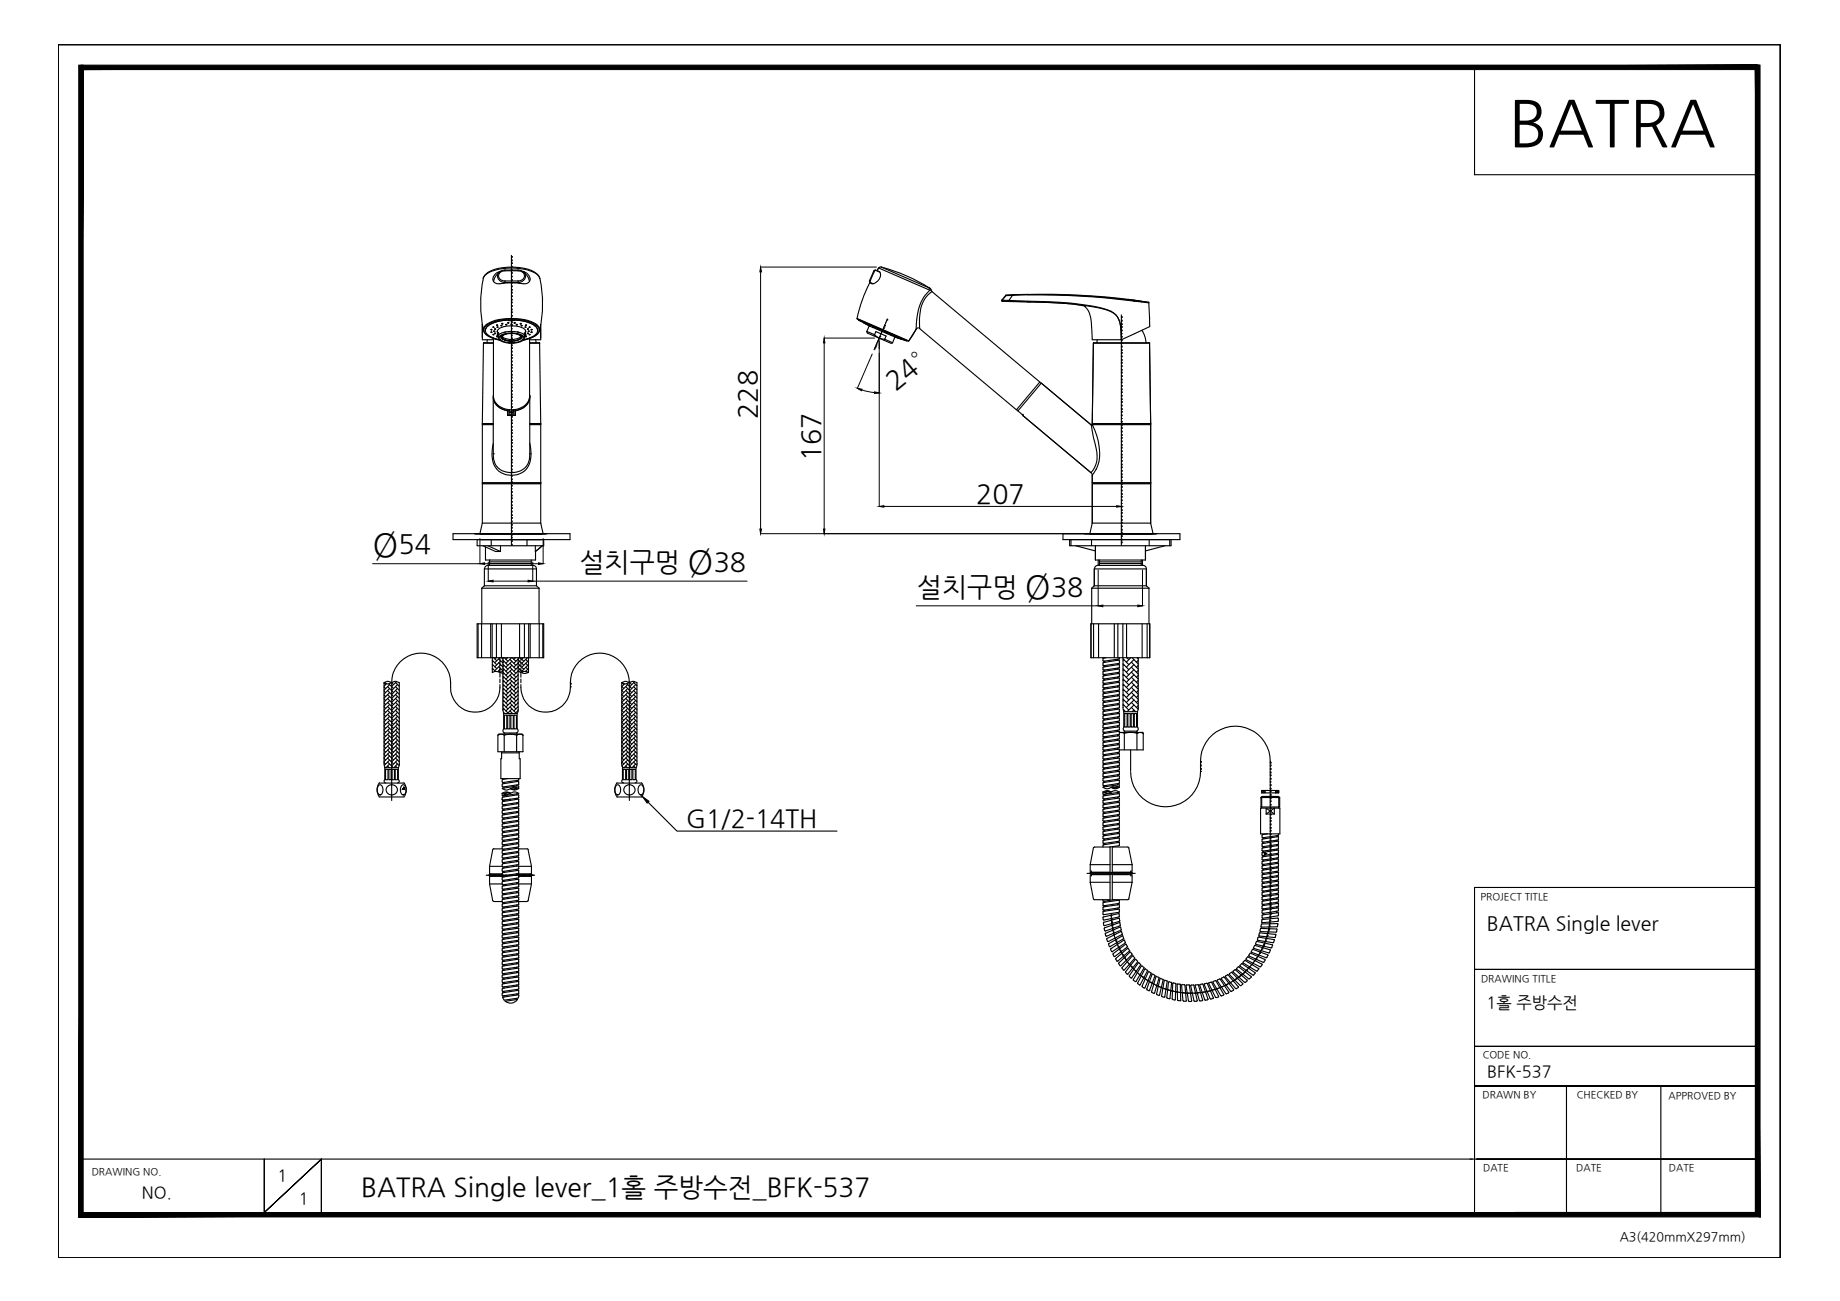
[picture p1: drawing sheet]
<svg xmlns="http://www.w3.org/2000/svg" width="420mm" height="297mm" viewBox="0 0 420 297" stroke-linecap="round" stroke-linejoin="round" font-family="sans-serif">
<defs><g id="words">
<text font-size="14.7" x="344.5" y="33">BATRA</text>
<g font-size="7.6">
<text x="85.1" y="126.8">Ø</text>
<text x="157" y="130.8">Ø</text>
<text x="234" y="136.5">Ø</text>
</g>
<g font-size="6.1">
<text x="204.4" y="89.3" transform="rotate(-39 204.4 89.3)">24°</text>
<text x="172.8" y="95.6" transform="rotate(-90 172.8 95.6)">228</text>
<text x="187.3" y="105.3" transform="rotate(-90 187.3 105.3)">167</text>
<text x="222.9" y="114.8">207</text>
<text x="91" y="126.3">54</text>
<text x="132.3" y="130.3">설치구멍</text>
<text x="163" y="130.3">38</text>
<text x="209.4" y="136">설치구멍</text>
<text x="240" y="136">38</text>
</g>
<text font-size="6" x="82.5" y="273.1">BATRA Single lever_1홀 주방수전_BFK-537</text>
<text font-size="5.7" x="156.7" y="188.7">G1/2-14TH</text>
<text font-size="4.5" x="339.5" y="212.4">BATRA Single lever</text>
<g font-size="3.7">
<text x="339.5" y="230.1">1홀 주방수전</text>
<text x="339.6" y="245.9">BFK-537</text>
<text x="63.4" y="269.6">1</text>
<text x="32.4" y="273.6">NO.</text>
<text x="68.3" y="274.9">1</text>
</g>
<text font-size="2.9" x="369.9" y="283.4">A3(420mmX297mm)</text>
<g font-size="2.3">
<text x="338.1" y="205.5">PROJECT TITLE</text>
<text x="338.2" y="224.3">DRAWING TITLE</text>
<text x="338.6" y="241.6">CODE NO.</text>
<text x="338.5" y="250.8">DRAWN BY</text>
<text x="360.1" y="250.8">CHECKED BY</text>
<text x="381" y="250.8">APPROVED BY</text>
<text x="20.9" y="268.3">DRAWING NO.</text>
<text x="338.7" y="267.3">DATE</text>
<text x="359.9" y="267.3">DATE</text>
<text x="381.1" y="267.3">DATE</text>
</g>
</g></defs>
<!-- layer: 0 -->
<g fill="#000" stroke="#000" stroke-width=".23">
<path d="M173.7 61l.2 1.1h-.4zM188.2 77.2l.2 1.1h-.4zM195.8 88.7l1 .2-.1 .3zM199.7 89.5l1.1 .2-1.1 .1zM200.8 115.6l1-.1v.3zM255 115.5l1.1 .1-1.1 .2zM109.6 128.7l1-.2v.4zM111.5 132.7l1.1-.2v.4zM120.6 132.5l1.1 .2-1.1 .2zM123 128.5l1 .2-1 .2zM173.5 120.8h.4l-.2 1zM188 120.8h.4l-.2 1z"/>
<path d="M250.8 138.3l1-.2v.4zM259.8 138.1l1.1 .2-1.1 .2zM146.7 181.8l1.5 1.1-.4 .5z"/>
<path d="M18 14.9v262.9l1-262.9zM19 14.9v261.9l-1 1z"/>
<path d="M18.5 14.9h382.8l-382.8 1zM18.5 15.9h382.8v-1z"/>
<path d="M400.8 14.9h1.1v262.9zM400.8 14.9v261.9l1.1 1z"/>
<path d="M400.8 14.9h1.1v262.9zM400.8 14.9v261.9l1.1 1z"/>
<path d="M18 277.8l382.8-1 1.1 1zM18 277.8l382.8-1h-381.8z"/>
</g>
<g fill="none" stroke="#000" stroke-width=".25">
<path d="M13.3 10.2h393.2v277h-393.2zM336.7 15.6v24.3h64.6M406.5 10.2v277M116.8 58.3v.2M116.8 58.6h.1M116.8 58.7h.1M116.8 58.8v.5M116.8 59.4h.1M116.8 59.5h.1M116.8 59.6v.4M116.8 58.6v.1M116.8 59.4v.1"/>
<path d="M110.1 77.1v-3v3.5h2.6M110.3 63.6a4.1 4.1 0 0 1 3.8-2.4 12.7 12.7 0 0 1 8 1l.7 .6 .5 .8M110.4 63.5a27.9 27.9 0 0 0 0 12M110.4 75.5a3.2 3.2 0 0 0 2.6 1.9l1.1 .3M110.8 75.5l.3 .6 .5 .5 1.3 .7 1 .2M110.9 75.4h.1M111.4 74.4l-.4 .4-.2 .6M111.6 74.3l-.1 .1M112.2 75.8h-.1l.1 .1M112.2 75.2h-.1l.1 .1M112.2 75.2l.1 .1h-.1M112.2 75.8l.1 .1h-.1"/>
<path d="M112.2 75.2v.1M112.2 75.8v.1M112.7 77.3v13.3M112.7 76.3l-.1 .1h.1M112.7 74.6l-.1 .1 .1 .1M112.7 74.6l.1 .1-.1 .1M112.7 76.3l.1 .1h-.1M112.7 74.6v.2M112.7 76.3v.1M112.8 75.6h-.1l.1 .1M112.8 75.6h.2l-.2 .1M112.8 75.6v.1"/>
<path d="M113.1 76l-.2 .1 .2 .1M113.1 75.1h-.2l.2 .1M113.1 75.1l.1 .1h-.1M113.1 76l.1 .1-.1 .1M113.1 75.1v.1M113.1 76v.2M113.5 76.8h-.1l.1 .1M113.5 74.2h-.1l.1 .1M113.5 74.2l.2 .1h-.2M113.5 74.2v.1M113.5 76.8v.1M113.5 76.8l.1 .1"/>
<path d="M113.5 76.9h.1M113.6 76.5l-.1 .1h.1M113.6 74.6l-.1 .1 .1 .1M113.6 74.6l.1 .1-.1 .1M113.6 74.6v.2M113.6 75.5v.9M113.9 76.8l-.3-.4 .3-.4v1.2M113.9 77.5l.2 .1M113.9 77.5h.1M113.9 77.6a4.1 4.1 0 0 1-3.4-2.1 1.78 1.78 0 0 1 1.4-1.7 13.5 13.5 0 0 1 9.8 0l.6 .4a1.36 1.36 0 0 1 .8 1.3 1.36 1.36 0 0 1-1 1.2l-2.4 .9M114.1 62l-1.1 1.3-.3 1M114.1 62h.1"/>
<path d="M114.1 62a1.4 1.4 0 0 0-.4 1.7 1.4 1.4 0 0 0 1.6 .8M114.2 76.7a5.8 5.8 0 0 1 5.3 0 .75 .75 0 0 1 .2 .8 .75 .75 0 0 1-.8 .5 5.2 5.2 0 0 1-4.9-.5 .55 .55 0 0 1 .2-.8zM114.2 62h.1M114.2 62a1.89 1.89 0 0 0-1.5 2.3l.9 .5a24.2 24.2 0 0 1 6.4 0 1.17 1.17 0 0 0 1.1-.9 1.17 1.17 0 0 0-.5-1.3l-1.1-.6M114.3 76.8a4.8 4.8 0 0 1 5 0l.2 .4-.2 .3a4.7 4.7 0 0 1-5.1-.1zM114.5 74.3l-.1 .1h.1M114.5 74.3l.1 .1h-.1M114.5 74.3v.1M114.7 76.6l-.2 .3a.57 .57 0 0 0 .5 .6l1.8 .4-1.7-.3-.6-.5-.1-.4M114.7 76.6h.1M114.7 76.8a3.4 3.4 0 0 0 4.2 0M114.7 73.8l-.1 .1 .1 .1"/>
<path d="M114.7 73.8l.1 .1-.1 .1M114.7 73.8v.2M114.9 76.4l-.2 .2M115.1 75.9l1.7-.2 1.7 .2M115.3 61.7l-1.2 .3M115.3 61.8a1.19 1.19 0 0 0-1.4 1.2 1.19 1.19 0 0 0 1.4 1.1M115.3 61.7v.1M115.3 64.1v.4M115.3 64.1h3M115.3 61.8h3M115.3 61.7h3M115.3 64.5l-.3 .2"/>
<path d="M115.5 75.8l-.9 .2-.7 .4M115.6 74.1h-.1l.1 .1M115.6 74.1h.1l-.1 .1M115.6 74.1v.1M115.6 76.3l-.8 .4-.1 .4a3.4 3.4 0 0 0 4.2 0l-.1-.4-.8-.4M116.1 73.7h-.2l.2 .1M116.1 73.7h.1l-.1 .1M116.1 73.7v.1M116.1 73.2v-.2l-2.4 .4-1.2 .4-1.1 .6M116.2 73.2h1.3v-.2l1.8 .3 1.8 .5 1.1 .6M116.7 74.1h.3zM116.7 61.2a9.8 9.8 0 0 0-5.9 1.6l-.5 .8"/>
<path d="M116.8 74.4a3.6 3.6 0 0 1 3.2 1.1v.4M116.8 74.4a3.2 3.2 0 0 0-3.3 1.3l.1 .2M116.8 72.7a9.4 9.4 0 0 1 5.9 1.5 1.31 1.31 0 0 1-.1 2.2l-1.5 .8-1.6 .5M116.8 72.7a9.1 9.1 0 0 0-5.9 1.5l-.4 .6-.1 .7M116.8 61.2a9.3 9.3 0 0 1 6 1.6l.5 .8M116.8 60h.1M116.8 60.2h.1M116.8 60.3v.5M116.8 60.8h.1M116.8 61h.1M116.8 61v.6M116.8 61.6h.1"/>
<path d="M116.8 61.8h.1M116.8 61.8v.4M116.8 62.2h.1M116.8 62.4h.1M116.8 62.5v.5M116.8 63h.1M116.8 63.2h.1M116.8 63.3v.5M116.8 63.9h.1M116.8 64h.1M116.8 64.1v.3M116.8 64.5h.1"/>
<path d="M116.8 64.7h.1M116.8 64.8v.4M116.8 65.3h.1M116.8 65.5h.1M116.8 65.5v.4M116.8 66.1h.1M116.8 66.3h.1M116.8 66.3v.4M116.8 66.7h.1M116.8 66.9h.1M116.8 67.1v.4M116.8 67.5h.1"/>
<path d="M116.8 67.7h.1M116.8 67.7v.5M116.8 68.3h.1M116.8 68.5h.1M116.8 68.6v.3M116.8 69h.1M116.8 69.1h.1M116.8 69.2v.5M116.8 69.8h.1M116.8 69.9h.1M116.8 70v.4M116.8 70.6h.1"/>
<path d="M116.8 70.8h.1M116.8 70.8v.4M116.8 71.2h.1M116.8 71.4h.1M116.8 71.4v.6M116.8 72h.1M116.8 72.2h.1M116.8 72.2v.5M116.8 72.8h.1M116.8 73h.1M116.8 73v.4M116.8 73.5h.1"/>
<path d="M116.8 73.6h.1M116.8 73.7v.5M116.8 74.3h.1M116.8 74.4h.1M116.8 74.5v.4M116.8 75.1h.1M116.8 75.2v.5M116.8 75.7h.1M116.8 75.9h.1M116.8 75.9v.6M116.8 76.5h.1M116.8 76.7h.1"/>
<path d="M116.8 76.7v.4M116.8 77.1h.1M116.8 77.3h.1M116.8 77.4v.5M116.8 77.9h.1M116.8 78.1h.1M116.8 78.2v.5M116.8 78.8h.1M116.8 78.9h.1M116.8 79v.3M116.8 79.4h.1M116.8 79.6h.1"/>
<path d="M116.8 79.7v.5M116.8 60v.1M116.8 60.2v.1M116.8 60.8v.1M116.8 61.7h.1M116.8 62.3v.1M116.8 63.1v.1M116.8 63.9v.1M116.8 64.5v.1M116.8 64.7v.1M116.8 65.3v.1M116.8 66v.1"/>
<path d="M116.8 66.1v.1M116.8 66.8v.1M116.8 66.9v.1M116.8 67.6v.1M116.8 68.2v.1M116.8 68.4v.1M116.8 69v.1M116.8 69.8v.1M116.8 70.5h.1M116.8 70.6v.1M116.8 71.3h.1M116.8 72.1v.1"/>
<path d="M116.8 72.7v.1M116.8 72.9v.1M116.8 73.5v.1M116.8 74.3v.1M116.8 74.9v.1M116.8 75.1v.1M116.8 75.7v.1M116.8 76.6h.1M116.8 77.2v.1M116.8 78v.1M116.8 78.8v.1M116.8 79.4v.1"/>
<path d="M116.8 79.6v.1M116.8 73a10.6 10.6 0 0 0-5.3 1.3M116.8 61.1h-.1M116.8 73a10.8 10.8 0 0 1 5.3 1.3M117.5 73.7h-.1l.1 .1M117.5 73.7h.2l-.2 .1M117.5 73.7v.1M118 74.1h-.1l.1 .1M118 74.1h.1l-.1 .1M118 74.1v.1M118.1 75.8l1.6 .6M118.3 61.7l1.2 .3"/>
<path d="M118.3 61.8a1.19 1.19 0 0 1 1.4 1.2 1.19 1.19 0 0 1-1.4 1.1M118.3 61.7v.1M118.3 64.1v.4h-3M118.7 76.4l.2 .2M118.9 73.8l-.1 .1 .1 .1M118.9 73.8l.1 .1-.1 .1M118.9 73.8v.2M118.9 76.6h.1M118.9 76.6l.1 .6a2.46 2.46 0 0 1-2.2 .7M119.1 74.3l-.1 .1h.1M119.1 74.3l.1 .1h-.1M119.1 74.3v.1"/>
<path d="M119.2 76.7v.1a2.15 2.15 0 0 1-2.4 1.1M119.5 62h.1M119.5 62l1.1 1.3 .3 1M119.5 62a1.4 1.4 0 0 1 .4 1.7 1.4 1.4 0 0 1-1.6 .8l.3 .2M119.7 77.5h.1M119.7 77.6h-.1M119.8 76.8l.2-.4-.2-.4-.1 1.2M120 74.6l-.1 .1 .1 .1M120 76.5l.1 .1h-.1M120 74.6l.1 .1-.1 .1M120 74.6v.2M120 75.5v.9"/>
<path d="M120 76.9h.1M120.1 74.2l-.1 .1h.1M120.1 76.8h.1l-.1 .1M120.1 74.2h.1l-.1 .1M120.1 74.2v.1M120.1 76.8v.1M120.1 76.8h-.1M120.6 75.1l-.2 .1h.2M120.6 76l-.2 .1 .2 .1M120.6 76l.1 .1-.1 .1M120.6 75.1h.1l-.1 .1M120.6 75.1v.1"/>
<path d="M120.6 76v.2M120.7 75.6h-.1l.1 .1M120.7 75.6h.2l-.2 .1M120.7 75.6v.1M120.9 74.6l-.1 .1 .1 .1M120.9 76.3l-.1 .1h.1M120.9 76.3l.2 .1h-.2M120.9 74.6l.2 .1-.2 .1M120.9 77.6h2.6M120.9 74.6v.2M120.9 76.3v.1M120.9 77.3v13.1"/>
<path d="M121.4 75.2l-.2 .1h.2M121.4 75.8l-.2 .1h.2M121.4 75.8h.1l-.1 .1M121.4 75.2h.1l-.1 .1M121.4 75.2v.1M121.4 75.8v.1M122.1 74.3l.1 .1M122.2 74.4l.4 .4 .2 .6M122.8 75.5l-.3 .6-.5 .5-2.3 .9M122.8 75.4h.1M123.3 63.5a27.9 27.9 0 0 1-.1 12M195.7 72.7l11.8 5.1"/>
<path d="M195.8 72.9l11.5 5 .2-.1M196.1 73.1l.2 .1M196.1 73.1l10.9 4.7M196.1 73v.1M196.1 73l10.9 4.8M196.1 73h.1M196.3 73.2h.1M196.3 73.2l1.4 .8M197.2 73.7l.2 .1M197.6 73.8l.2 .2M197.7 74h.1M197.8 74l.3 .2"/>
<path d="M197.9 74.1h.1M197.9 74.1l7.1 3.1M198 75.7l.1 .3 5.3 2.4M198.4 74.2l.2 .1M198.4 74.3l.3 .1M198.5 74.4l-.6 1.3 1.8 .7a3.2 3.2 0 0 0 2.3 1M198.6 64.1l.1 .4M198.6 64.5a26.6 26.6 0 0 0-2.8 8.4M199.2 74.6l.3 .2M199.4 74.6l.3 .2M199.5 61.8l-1 2.3M199.6 76.7l.4-1 2.3 1-.4 1"/>
<path d="M199.7 79.7l-.1 .2M199.7 79.6h.1M199.8 79.4l-.1 .2M199.8 79.3h.1M199.9 79.1l-.1 .2M199.9 79.1h.1M199.9 61.7l-.3 .1M200.1 78.8l-.1 .3M200.1 78.8h.1M200.2 75.1l.3 .1M200.3 61.8l.3-.6 11.7 5.1 .3-.1-.2-.4M200.3 61.8a1.18 1.18 0 0 1 .4 2l-1.1 .9-.5 .1-.5-.2"/>
<path d="M200.3 78.3l-.2 .5M200.3 78.2v.1M200.4 78h.1M200.4 78.1l-.1 .1M200.5 77.8l-.1 .2M200.5 77.7h.1M200.6 77.5l-.1 .2M200.6 77.4h.1M200.7 61.2l-.4 .5M200.7 75.2l.2 .1M200.8 77.2l-.2 .2M200.8 77.1h.1"/>
<path d="M200.8 77.9v1.7M200.9 76.9l-.1 .2M200.9 76.8h.1M200.9 62.2l-1-.5-.1 .1-1.1 2.6 .7 .4M201 76.6l-.1 .2M201.2 76.3l-.2 .3M201.2 76.1v.2M201.3 60.9l-.6 .3M201.3 75.6l.3 .1M201.5 75.6l-.3 .5M201.5 75.5h.1M201.6 75.3l-.1 .2"/>
<path d="M201.6 75.2h.1M201.7 75l-.1 .2M201.7 74.9h.1M201.8 74.7l-.1 .2M201.9 74.6h.1M202 74.4l-.1 .2M202 74.4h.1M202 75.8l.3 .1M202.1 74.1l-.1 .2M202.2 73.8l-.1 .3M202.3 73.6v.2M202.3 73.5v.1"/>
<path d="M202.4 76l.3 .2M202.4 73.3v.2M202.6 73.1l-.2 .2M202.6 73h.1M202.6 72.9v.1M202.7 72.8l-.1 .1M203.3 76.3l.2 .1M203.4 76.5l.3 .1M203.8 78.2l-.3 .2M204.2 76.8l.3 .1M204.4 76.9l-.6 1.3-1.8-.8M204.4 76.8l.2 .1"/>
<path d="M204.8 77.1h.2M205 77.1l.2 .1M205.1 77.1l.3 .1M205.1 77.2h.1M205.2 77.2h.1M205.2 77.2l1.5 .5M206.7 77.7h.1M206.7 77.7l.3 .1M207 77.7v.1M207 77.8h.1M210 75l-.3-.1-.4 .1-1.7 2.8M211.9 67.3l.9-.7 24.6 20.6-5.3 6.4-22.1-18.6a11.3 11.3 0 0 1 1.2-6.8z"/>
<path d="M212.1 65.7l-10.9-4.7a38.7 38.7 0 0 1 11.2 4.8M212.1 65.7l.3 .4a10.5 10.5 0 0 0-3.2 8v1.1l-1.7 2.6M212.1 65.7l.3 .1M212.6 66.2l.2 .3M228.7 68.5l.1 .2 .4 .1M229.2 68.8l3.8 .1M229.6 67.5l-.8 1.1M229.7 67.4l-.1 .1M229.8 67.5h-.2M231.2 67.3a160.5 160.5 0 0 1 31 1.7l-1.7-.2M231.2 67.3l-1.5 .1M247.6 69.8l.2 .2"/>
<path d="M247.8 70l.6 .8 .4 .9a10.9 10.9 0 0 1 .5 3.9l.1 2h6.7v-.6M249.7 78.4l-.3 18.3M256.1 71.9v.4M256.1 72.3h.1M256.1 72.5h.1M256.1 72.5v.6M256.1 73.1h.1M256.1 73.3h.1M256.1 73.3v.5M256.1 73.9h.1M256.1 74.1h.1M256.1 74.1v.4"/>
<path d="M256.1 74.6h.1M256.1 74.7h.1M256.1 74.8v.5M256.1 75.4h.1M256.1 75.5h.1M256.1 75.6v.4M256.1 76.2h.1M256.1 76.2v.6M256.1 76.8h.1M256.1 77h.1M256.1 77.6h.1M256.1 77.8h.1"/>
<path d="M256.1 77.8v.6M256.1 78.4h.1M256.1 78.6v.4M256.1 79.1h.1M256.1 79.2h.1M256.1 79.3v.5M256.1 79.9h.1M256.1 72.4h.1M256.1 73.2v.1M256.1 73.8v.1M256.1 74v.1M256.1 74.6v.1"/>
<path d="M256.1 75.4v.1M256.1 76v.1M256.1 76.8v.1M256.1 77.7h.1M256.1 78.5h.1M256.1 79.1v.1M256.1 79.9v.1M257.7 68.4h.6M260.6 68.9l1.7 .2M262.2 69l.2 .1M262.5 73.5v1.1l-3.5 1.6M262.5 78.4l.2 18.3"/>
<path d="M262.5 72.6v.8M110.3 96.8l-.2 .1 2.5 .1M112.6 96.7h-2.5l.2 .1h2.3M112.6 90.4a3.1 3.1 0 0 0 2.7 3.3l.6 .1M112.7 90.3l-.1 .1M112.7 90.6a4.1 4.1 0 0 0 4.5 3l.1-.1M112.7 90.6a3.4 3.4 0 0 0 3.2 3.1M116 94.7l1.7 .1v-1.1v1.1h-1.8v-1.1v1.1M116 93.7h.1M116.3 94.6h.5M116.3 93.9v-.4v1.1M116.3 93.9l.3 .3"/>
<path d="M116.3 93.9l.1 .1M116.3 93.8h.1M116.4 94l.2 .1M116.4 93.6v.4M116.6 94.1v.1M116.6 94.1h.4M116.8 80.2h.1M116.8 80.4h.1M116.8 80.4v.4M116.8 81h.1M116.8 81.2h.1M116.8 81.2v.4"/>
<path d="M116.8 81.6h.1M116.8 81.8h.1M116.8 82v.4M116.8 82.4h.1M116.8 82.6h.1M116.8 82.6v.5M116.8 83.2h.1M116.8 83.4h.1M116.8 83.5v.3M116.8 83.9h.1M116.8 84h.1M116.8 84.2v.4"/>
<path d="M116.8 84.7h.1M116.8 84.9h.1M116.8 84.9v.4M116.8 85.5h.1M116.8 85.7h.1M116.8 85.7v.4M116.8 86.1h.1M116.8 86.3h.1M116.8 86.5v.4M116.8 86.9h.1M116.8 87.1h.1M116.8 87.1v.5"/>
<path d="M116.8 87.7h.1M116.8 87.9h.1M116.8 87.9v.4M116.8 88.4h.1M116.8 88.5h.1M116.8 88.6v.5M116.8 89.2h.1M116.8 89.3h.1M116.8 89.4v.4M116.8 90h.1M116.8 90.1h.1M116.8 90.2v.4"/>
<path d="M116.8 90.6h.1M116.8 90.8h.1M116.8 90.8v.6M116.8 91.4h.1M116.8 91.6h.1M116.8 91.6v.4M116.8 92.2h.1M116.8 92.3v.5M116.8 92.9h.1M116.8 93h.1M116.8 93.1v.5M116.8 93.7h.1"/>
<path d="M116.8 93.8h.1M116.8 93.9v.3M116.8 94.3h.1M116.8 94.5h.1M116.8 94.6v.5M116.8 95.1h.1M116.8 95.3h.1M116.8 95.3v.6M116.8 95.9h.1M116.8 96.1h.1M116.8 96.1v.4M116.8 96.5h.1"/>
<path d="M116.8 96.7h.1M116.8 96.9v.4M116.8 97.3h.1M116.8 97.5h.1M116.8 97.6v.5M116.8 98.1h.1M116.8 98.3h.1M116.8 98.4v.3M116.8 98.8h.1M116.8 98.9h.1M116.8 99v.5M116.8 99.6h.1"/>
<path d="M116.8 99.8h.1M116.8 99.8v.5M116.8 80.2v.1M116.8 80.9v.1M116.8 81v.1M116.8 81.7v.1M116.8 81.8v.1M116.8 82.5v.1M116.8 83.1v.1M116.8 83.3v.1M116.8 83.9v.1M116.8 84.1v.1"/>
<path d="M116.8 84.7v.1M116.8 85.4h.1M116.8 85.5v.1M116.8 86.2h.1M116.8 86.3v.1M116.8 87v.1M116.8 87.6v.1M116.8 87.8v.1M116.8 88.4v.1M116.8 89.2v.1M116.8 89.8v.1M116.8 90v.1"/>
<path d="M116.8 90.6v.1M116.8 91.5h.1M116.8 92.1v.1M116.8 92.9v.1M116.8 93.7v.1M116.8 94.3v.1M116.8 94.5v.1M116.8 95.1v.1M116.8 95.9v.1M116.8 96.6v.1M116.8 96.7v.1M116.8 97.4v.1"/>
<path d="M116.8 98.2v.1M116.8 98.8v.1M116.8 99.6v.1M117 94.2l.3-.3zM117 94.1v.1M117.2 93.6v.4M117.3 93.5v1.1M117.3 93.6a3.6 3.6 0 0 0 3.6-3 3.4 3.4 0 0 1-3.2 3.1M117.3 94.6h-.5M117.4 93.8h-.1M121 90.4a3.1 3.1 0 0 1-2.7 3.3l-.6 .1M121 97h2.5"/>
<path d="M121 96.7h2.5M121 90.3v.1M121 90.4v.2M123.4 96.8l.1 .1M123.5 96.7l-.1 .1h-2.4M232.1 93.5l.3 .3M233.4 94.6h.1M233.4 94.6l.3 .2M233.7 94.8l-1.3-1 5.4-6.3 11.4 9.5M233.7 94.8l15.4 13.1M237.4 87.3l.3 .2M249.2 97l.8 4.2a6.8 6.8 0 0 1-.4 6.2l-.5 .5"/>
<path d="M249.4 97h-.2M249.4 97h.1M249.4 97a12.7 12.7 0 0 1 1.2 9.5l-.3 .6M249.4 97h13.3M249.4 96.7h13.3M249.4 96.7l.2 .1M249.5 96.8l-.1 .1M249.5 96.8h.1M249.6 96.8h-.1M256.1 80h.1M256.1 80.1v.3M256.1 80.5h.1"/>
<path d="M256.1 80.7h.1M256.1 80.8v.5M256.1 81.3h.1M256.1 81.5h.1M256.1 81.5v.6M256.1 82.1h.1M256.1 82.3h.1M256.1 82.3v.4M256.1 82.7h.1M256.1 82.9h.1M256.1 83.1v.4M256.1 83.5h.1"/>
<path d="M256.1 83.7h.1M256.1 83.7v.5M256.1 84.3h.1M256.1 84.5h.1M256.1 84.6v.3M256.1 85h.1M256.1 85.1h.1M256.1 85.2v.5M256.1 85.8h.1M256.1 86h.1M256.1 86v.4M256.1 86.6h.1"/>
<path d="M256.1 86.8h.1M256.1 86.8v.4M256.1 87.2h.1M256.1 87.4h.1M256.1 87.6v.4M256.1 88h.1M256.1 88.2h.1M256.1 88.2v.5M256.1 88.8h.1M256.1 89h.1M256.1 89v.4M256.1 89.5h.1"/>
<path d="M256.1 89.6h.1M256.1 89.8v.4M256.1 90.3h.1M256.1 90.4h.1M256.1 90.5v.4M256.1 91.1h.1M256.1 91.2h.1M256.1 91.3v.4M256.1 91.7h.1M256.1 91.9h.1M256.1 91.9v.6M256.1 92.5h.1"/>
<path d="M256.1 92.7h.1M256.1 92.7v.6M256.1 93.3h.1M256.1 93.5h.1M256.1 93.5v.4M256.1 94h.1M256.1 94.1h.1M256.1 94.2v.5M256.1 94.8h.1M256.1 94.9h.1M256.1 95v.4M256.1 95.6h.1"/>
<path d="M256.1 95.7v.5M256.1 96.2h.1M256.1 96.4h.1M256.1 96.4v.6M256.1 97h.1M256.1 97.2h.1M256.1 97.2v.4M256.1 97.6h.1M256.1 97.8h.1M256.1 98v.4M256.1 98.4h.1M256.1 98.6h.1"/>
<path d="M256.1 98.7v.5M256.1 99.2h.1M256.1 99.4h.1M256.1 99.5v.3M256.1 99.9h.1M256.1 80.5v.1M256.1 80.7v.1M256.1 81.3v.1M256.1 82.1v.1M256.1 82.8v.1M256.1 82.9v.1M256.1 83.6v.1"/>
<path d="M256.1 84.2v.1M256.1 84.4v.1M256.1 85v.1M256.1 85.8v.1M256.1 86.5h.1M256.1 86.6v.1M256.1 87.3h.1M256.1 87.4v.1M256.1 88.1v.1M256.1 88.7v.1M256.1 88.9v.1M256.1 89.5v.1"/>
<path d="M256.1 89.7v.1M256.1 90.3v.1M256.1 90.9v.1M256.1 91.1v.1M256.1 91.8h.1M256.1 92.6h.1M256.1 93.4h.1M256.1 94v.1M256.1 94.8v.1M256.1 95.4v.1M256.1 95.6v.1M256.1 96.2v.1"/>
<path d="M256.1 97v.1M256.1 97.7v.1M256.1 97.8v.1M256.1 98.5v.1M256.1 99.3v.1M256.1 99.9v.1M262.6 96.8h-13.1l-.1 .2M262.6 96.8l.2 .1M262.7 97v13.2h-13.3v-1.7l.9-1.4M262.8 96.7l-.2 .1M110.1 110.2l.2 .1h13l.2-.1M110.1 110.2h13.4"/>
<path d="M110.3 110.3l-.2 .1 13.4 .1M112.6 103.6h.1M112.6 103.6a4 4 0 0 0 5.1 4.2 3.7 3.7 0 0 0 3.3-4.2M116.8 100.4h.1M116.8 100.6h.1M116.8 100.6v.4M116.8 101h.1M116.8 101.2h.1M116.8 101.4v.4M116.8 101.8h.1M116.8 102h.1M116.8 102v.5"/>
<path d="M116.8 102.6h.1M116.8 102.8h.1M116.8 102.8v.4M116.8 103.3h.1M116.8 103.4h.1M116.8 103.6v.4M116.8 104.1h.1M116.8 104.2h.1M116.8 104.3v.4M116.8 104.9h.1M116.8 105h.1M116.8 105.1v.4"/>
<path d="M116.8 105.5h.1M116.8 105.7h.1M116.8 105.8v.5M116.8 106.3h.1M116.8 106.5h.1M116.8 106.5v.4M116.8 107.1h.1M116.8 107.3h.1M116.8 107.3v.4M116.8 107.8h.1M116.8 107.9h.1M116.8 108v.5"/>
<path d="M116.8 108.6h.1M116.8 108.7h.1M116.8 108.8v.5M116.8 109.4h.1M116.8 109.5h.1M116.8 109.6v.4M116.8 110h.1M116.8 110.2h.1M116.8 110.2v.6M116.8 110.8h.1M116.8 111h.1M116.8 111v.4"/>
<path d="M116.8 111.6h.1M116.8 111.8v.4M116.8 112.2h.1M116.8 112.4h.1M116.8 112.5v.5M116.8 113h.1M116.8 113.2h.1M116.8 113.3v.3M116.8 113.7h.1M116.8 113.8h.1M116.8 113.9v.5M116.8 114.5h.1"/>
<path d="M116.8 114.7h.1M116.8 114.7v.5M116.8 115.3h.1M116.8 115.5h.1M116.8 115.5v.4M116.8 115.9h.1M116.8 116.1h.1M116.8 116.3v.4M116.8 116.7h.1M116.8 116.9h.1M116.8 116.9v.6M116.8 117.5h.1"/>
<path d="M116.8 117.7h.1M116.8 117.7v.4M116.8 118.2h.1M116.8 118.3h.1M116.8 118.5v.4M116.8 119h.1M116.8 119.1h.1M116.8 119.2v.4M116.8 119.8h.1M116.8 119.9h.1M116.8 120v.4M116.8 100.4v.1"/>
<path d="M116.8 101.1h.1M116.8 101.2v.1M116.8 101.9v.1M116.8 102.5v.1M116.8 102.7v.1M116.8 103.3v.1M116.8 103.5v.1M116.8 104.1v.1M116.8 104.7v.1M116.8 104.9v.1M116.8 105.6h.1M116.8 105.7v.1"/>
<path d="M116.8 106.4h.1M116.8 107v.1M116.8 107.2h.1M116.8 107.8v.1M116.8 108.6v.1M116.8 109.4v.1M116.8 110v.1M116.8 110.8v.1M116.8 111.5v.1M116.8 111.6v.1M116.8 112.3v.1M116.8 113.1v.1"/>
<path d="M116.8 113.7v.1M116.8 114.5v.1M116.8 115.3v.1M116.8 116h.1M116.8 116.1v.1M116.8 116.8v.1M116.8 117.6v.1M116.8 118.2v.1M116.8 118.4v.1M116.8 119v.1M116.8 119.6v.1M116.8 119.8v.1"/>
<path d="M121 103.6h.1M121 101.2a6.3 6.3 0 0 1-1.3 6.4 4.5 4.5 0 0 1-5.3 .3 4.5 4.5 0 0 1-2-4.8l.2-1.8M123.4 110.3l.1 .1M249.1 107.9l.3 .6M249.4 110.2l.2 .1M249.4 110.5h13.3M249.4 110.5v8.9M249.5 110.3h13.1M249.6 110.3l-.2 .1M250.3 107.1h.1M256.1 100h.1M256.1 100.2v.4"/>
<path d="M256.1 100.7h.1M256.1 100.9h.1M256.1 100.9v.5M256.1 101.5h.1M256.1 101.7h.1M256.1 101.7v.4M256.1 102.1h.1M256.1 102.3h.1M256.1 102.5v.4M256.1 102.9h.1M256.1 103.1h.1M256.1 103.1v.5"/>
<path d="M256.1 103.7h.1M256.1 103.9h.1M256.1 103.9v.4M256.1 104.4h.1M256.1 104.5h.1M256.1 104.7v.4M256.1 105.2h.1M256.1 105.3h.1M256.1 105.4v.4M256.1 106h.1M256.1 106.1h.1M256.1 106.2v.4"/>
<path d="M256.1 106.6h.1M256.1 106.8h.1M256.1 106.8v.6M256.1 107.4h.1M256.1 107.6h.1M256.1 107.6v.6M256.1 108.2h.1M256.1 108.4h.1M256.1 108.4v.4M256.1 108.9h.1M256.1 109h.1M256.1 109.1v.5"/>
<path d="M256.1 109.7h.1M256.1 109.8h.1M256.1 109.9v.4M256.1 110.5h.1M256.1 110.6h.1M256.1 110.7v.4M256.1 111.1h.1M256.1 111.3h.1M256.1 111.3v.6M256.1 111.9h.1M256.1 112.1h.1M256.1 112.1v.4"/>
<path d="M256.1 112.7h.1M256.1 112.9h.1M256.1 112.9v.4M256.1 113.3h.1M256.1 113.5h.1M256.1 113.6v.5M256.1 114.1h.1M256.1 114.3h.1M256.1 114.4v.5M256.1 114.9h.1M256.1 115.1v.4M256.1 115.6h.1"/>
<path d="M256.1 115.8h.1M256.1 115.8v.5M256.1 116.4h.1M256.1 116.6h.1M256.1 116.6v.4M256.1 117h.1M256.1 117.2h.1M256.1 117.4v.4M256.1 117.8h.1M256.1 118h.1M256.1 118v.6M256.1 118.6h.1"/>
<path d="M256.1 118.8h.1M256.1 118.8v.4M256.1 119.3h.1M256.1 119.4h.1M256.1 119.6v.4M256.1 100.1v.1M256.1 100.7v.1M256.1 101.5v.1M256.1 102.2h.1M256.1 102.3v.1M256.1 103v.1M256.1 103.6v.1"/>
<path d="M256.1 103.8v.1M256.1 104.4v.1M256.1 104.6v.1M256.1 105.2v.1M256.1 105.8v.1M256.1 106v.1M256.1 106.7h.1M256.1 107.5h.1M256.1 108.3h.1M256.1 108.9v.1M256.1 109.7v.1M256.1 110.3v.1"/>
<path d="M256.1 110.5v.1M256.1 111.1v.1M256.1 111.9v.1M256.1 112.6v.1M256.1 112.7v.1M256.1 113.4v.1M256.1 114.2v.1M256.1 115v.1M256.1 115.6v.1M256.1 116.4v.1M256.1 117.1v.1M256.1 117.2v.1"/>
<path d="M256.1 117.9v.1M256.1 118.7v.1M256.1 119.3v.1M256.1 119.5v.1M262.6 110.3l.2 .1M262.7 110.5v8.9M262.8 110.2l-.2 .1M103.4 121.8h26.8M103.4 123.2h26.8M109 123.2v1.4h15.1v-1.4M110.3 124.6l2.8 1.3h1.2M110.6 129.9a.78 .78 0 0 1 .8-.8h10.3a.78 .78 0 0 1 .8 .8h-11.9"/>
<path d="M111.4 124.6l2.9 1.3M111.8 127.9v1.2M112.2 123.2v1.4M114.3 124.6v1.3M116.8 120.4h.1M116.8 120.6h.1M116.8 120.7v.5M116.8 121.2h.1M116.8 121.4h.1M116.8 121.4v.4M116.8 122h.1M116.8 122.2h.1"/>
<path d="M116.8 122.2v.4M116.8 122.7h.1M116.8 122.8h.1M116.8 122.9v.5M116.8 123.5h.1M116.8 123.6h.1M116.8 123.7v.4M116.8 124.3h.1M116.8 124.4h.1M116.8 120.5h.1M116.8 120.6v.1M116.8 121.3h.1"/>
<path d="M116.8 121.9v.1M116.8 122.1h.1M116.8 122.7v.1M116.8 123.5v.1M116.8 124.1v.1M116.8 124.3v.1M116.8 124.5h.1M120.3 123.2v1.4M121.3 127.9v1.2M122.2 124.6v1.3M122.2 125.9l1.7-1.3zM242.7 121.8h26.7v1.4h-26.7z"/>
<path d="M244.2 123.2h23.2v1.4h-23.2zM244.5 123.2v1.4M245.6 124.6l4.5 1.2M249.2 123.2v1.4M250.1 124.6v3.3M250.7 129.1a.78 .78 0 0 0-.8 .8M250.8 127.9v1.2M251.1 127.9v1.2M256.1 120.1h.1M256.1 120.2h.1M256.1 120.3v.4M256.1 120.9h.1"/>
<path d="M256.1 121h.1M256.1 121.1v.4M256.1 121.5h.1M256.1 121.7h.1M256.1 121.7v.6M256.1 122.3h.1M256.1 122.5h.1M256.1 122.5v.6M256.1 123.1h.1M256.1 123.3h.1M256.1 123.3v.4M256.1 123.8h.1"/>
<path d="M256.1 123.9h.1M256.1 124.1v.4M256.1 120.1v.1M256.1 120.7v.1M256.1 120.9v.1M256.1 121.6h.1M256.1 122.4h.1M256.1 123.2h.1M256.1 123.8v.1M256.1 124v.1M260.6 127.9v1.2M260.9 127.9v1.2"/>
<path d="M261 129.1a.78 .78 0 0 1 .8 .8M261.6 124.6v3.3M261.8 129.9h-11.9v3.8M261.8 129.9v3.8M262.4 123.2v1.4M266.1 124.6l-4.5 1.2M267.1 123.2v1.4M89.4 155.8l-.9-.3-.8 .3 .4 .3a3.1 3.1 0 0 0 2.2-.6l.9 .3M109 142.4h15.1v7.8h-15.1zM109.2 142.4v7.8M110 142.4v7.8M112 142.4v7.8"/>
<path d="M112.4 142.4v7.8M112.4 153.5a2.83 2.83 0 0 1 2.4 .2M113.4 142.4v7.8M114.5 142.4v7.8M114.8 153.3l-.6 .2M118.3 153.3l.6 .2a1.68 1.68 0 0 0 1.8 0l-.7-.2-1.1 .2M118.6 142.4v7.8M119.7 142.4v7.8M120.7 142.4v7.8M121.1 142.4v7.8M123.1 142.4v7.8M123.9 142.4v7.8"/>
<path d="M249.1 142.4h13.4v7.8h-13.4zM249.7 142.4v7.8M250.9 142.4v7.8M254.5 142.4v7.8M255.3 142.4v7.8M256.4 142.4v7.8M256.4 159.6l1.4 1.4M256.4 158.5l1.4 1.3M256.4 157.3l1.4 1.3M256.4 156.2l1.4 1.3M256.4 155l1.4 1.4M256.4 153.9l1.4 1.3"/>
<path d="M256.4 152.7l1.4 1.4M256.4 151.6l1.4 1.3M256.4 150.4l1.4 1.3M256.6 150.6l-.2 .2M256.6 151.7l-.2 .2M256.6 152.9l-.2 .1M256.6 154.1l-.2 .1M256.6 155.2l-.2 .2M256.6 156.4l-.2 .1M256.6 157.5l-.2 .2M256.6 158.6l-.2 .2M256.6 159.8l-.2 .2"/>
<path d="M257.2 142.4v7.8M257.3 150.2l.5 .4M258.2 150.2l-1 1M258.3 159.2l1.6 1.6M258.3 158.1l1.6 1.6M258.3 156.9l1.6 1.6M258.3 155.8l1.6 1.6M258.3 154.6l1.6 1.6M258.3 153.5l1.6 1.5M258.3 152.3l1.6 1.6M258.3 151.2l1.6 1.6M258.5 150.2l1.4 1.4"/>
<path d="M258.9 150.6l-1.7 1.7M258.9 151.7l-1.7 1.8M258.9 152.9l-1.7 1.7M258.9 154.1l-1.7 1.7M258.9 155.2l-1.7 1.7M258.9 156.4l-1.7 1.7M258.9 157.5l-1.7 1.7M258.9 158.6l-1.7 1.8M258.9 159.8l-1.7 1.7M259.7 150.2l.2 .2M259.9 150.8l-.4 .4M259.9 151.9l-.4 .4"/>
<path d="M259.9 153l-.4 .5M259.9 154.2l-.4 .4M259.9 155.3l-.4 .5M259.9 156.5l-.4 .4M259.9 157.7l-.4 .4M259.9 158.8l-.4 .4M259.9 159.9l-.4 .5M260.8 142.4v7.8M261.9 142.4v7.8M251.9 179.8l.9 .3 1.6-.6 1.2 .3-.9 .3-1-.3M256.4 160.8l1.4 1.3M256.5 162l.5 .5"/>
<path d="M256.6 161l-.2 .1M256.6 162.1l-.1 .1M258.3 161.5l1 1M258.3 160.4l1.6 1.5M258.9 161l-1.5 1.5M258.9 162.1l-.4 .4M259.7 162.5h.1M259.9 161.1l-.4 .4M114.7 180.1l.9 .3 1.6-.6 1.2 .3-.9 .3-.9-.3M116.6 181.1l-.7-.3-1.2 .3 .9 .4 1.6-.7 1.2 .3M148 183.1l6.6 6.7h36.5M253.7 180.8l-.7-.3h-.5l-.6 .3 .9 .4 1.6-.7 1.2 .3"/>
<path d="M401.3 202.6h-64.6v74.6M336.7 221.3h64.6h-64.6M336.7 238.9h64.6h-64.6M336.7 248h64.6h-64.6M357.7 248v28.8M379.3 248v28.8M19 264.6h317.2M60.4 264.6v12.2l13-12.2-13 12.2zM73.4 276.8v-12.2v12.2M335.7 264.6h65.6h-64.1M345.9 276.8h55.4"/>
</g>
<!-- layer: 02___PRT_ALL_AXES -->
<g fill="none" stroke="#000" stroke-width=".25">
<path d="M110.5 78.2h2.2M110.5 78.2l-.1 .1M111.3 77.6l-.1 .6M112.7 78.4h-2.3l-.3 18.3M120.9 78.4h2.3l.3 18.3M120.9 78.2h2.2M122.3 77.6l.1 .6M123.1 78.2l.2 .1M249.8 78.2h12.6M249.8 78.2l-.1 .1M250.6 77.6l-.1 .6M260.6 75.5l.2-.1 .4 .9 .5 1.9"/>
<path d="M262.3 69.1l.2 3.5M262.4 78.2l.1 .1M110.1 97v13.2M112.6 90.6v13M121 90.6v13M123.5 97v13.2M233.6 94.9l15.5 13M237.8 87.5l11.4 9.5M249.4 96.7l.3-18.3h12.8l.2 18.3M262.7 97v13.2M110.1 119.4h13.4M110.1 110.5v8.9"/>
<path d="M110.1 119.4l-.5 2.4M123.5 119.4l.5 2.4M123.5 110.5v8.9M249.4 119.4h13.3M249.4 108.5v1.7M249.4 110.5v8.9M249.4 119.4l-.5 2.4M262.7 119.4l.6 2.4M262.7 110.5v8.9M103.4 121.8v1.4M108.7 121.8h16.3M110 134.3h13.1"/>
<path d="M110 134.3v8.1M110.6 133.7h11.9M110.6 129.9v3.8M110.6 133.7l-.6 .6M110.9 124.9v3h11.4v-2M111.8 128.3h9.5M111.8 128.7h9.5M122.5 133.7l.6 .6M122.5 129.9v3.8M123.1 134.3v8.1M123.9 121.8h-14.2h14.2M124.7 121.8h-16.3h16.3"/>
<path d="M130.2 121.8v1.4M247.7 121.8h16.3h-16.3M247.9 121.8h16.3M249.3 134.3h13.1M249.3 134.3v8.1M249.9 133.7h11.9M249.9 129.9v3.8M249.9 133.7l-.6 .6M250.1 124.6v3.3h11.5v-3.3M250.7 129.1h10.3M251.1 128.3h9.5M251.1 128.7h9.5"/>
<path d="M261.8 133.7l.6 .6M261.8 129.9v3.8M262.4 134.3v8.1M263.2 121.8h-14.2h14.2M249.1 142.4v7.8M262.5 142.4v7.8"/>
</g>
<!-- layer: 06___PRT_ALL_SURFS -->
<g fill="none" stroke="#000" stroke-width=".25">
<path d="M123.4 74.1l.1 3zM123.5 77.1v.5M228.8 68.6l.1 .2h1.5M228.8 68.6h1.6M229.7 67.5l-.9 1.1M229.8 67.5h1.4M229.8 67.4l-.1 .1M230.4 68.6v.2M230.4 68.6l4.3 .2M230.4 68.8l4.3 .1M231.2 67.5h.1M231.2 67.5h-1.5"/>
<path d="M231.2 67.4l-.8 1.2M231.3 67.4l1.1-.1a196 196 0 0 1 20.4 .7l6 .7M233 68.9h1.7M234.7 68.9l8.1 .3M234.7 67.2a182 182 0 0 1 25.8 1.6M234.7 68.8a67.5 67.5 0 0 1 17.8 1.8l1.2 .5M234.7 67.2l-3.5 .1M235.1 68.9l7.7 .3M242.8 69.2l2.7 .3 2.3 .4M242.8 69.2a35.7 35.7 0 0 1 11.3 2.1 4.7 4.7 0 0 1 1.9 4.4l.1 1.9M242.8 69.2h.1M253.7 71.1a4 4 0 0 1 2.2 3.7l.2 2.8"/>
<path d="M253.7 71v.1M257.7 68.4l2.9 .4M258.8 68.6v.1M258.8 68.7l.2 .1M259 68.6v.2M259 68.8l1.6 .1-.1-.1M259 76.2l-2.9 1.4"/>
</g>
<!-- layer: 0 -->
<g fill="none" stroke="#000" stroke-width=".23">
<path d="M173.7 61h26.4M173.7 62.1v58.7M188.2 77.2h11.5M188.2 78.3v42.5M200.8 78.3v37.3M196.8 89l2.9 .6M199.2 80.8l-3.4 7.9M201.8 115.6h53.2M256.1 115.6v.4M109.6 123v5.7h-24.5M110.6 128.7h12.4M111.5 128.3v4.4"/>
<path d="M112.6 132.7h8M121.7 128.3v4.4h48.9M124 123v5.7M173.7 121.8h74.1M250.8 130.1v8.2h-41.6M251.8 138.3h8M260.9 130.1v8.2"/>
</g>
<!-- layer: 1 -->
<g fill="none" stroke="#000" stroke-width=".25">
<path d="M87.7 155.8v18.6M87.7 159.6l.3 .3M87.7 158.7l.3 .3M87.7 157.7l.3 .4M87.7 156.9l.3 .3M87.7 155.9l.3 .4M88.3 156.1l-.6 .6M88.5 159.5l1.4 1.3M88.5 158.6l1.4 1.3M88.5 157.7l1.4 1.3M88.5 156.8l1.4 1.3M88.8 156.1l1.1 1.1"/>
<path d="M89 156.3l-1.3 1.3M89 157.2l-1.3 1.3M89 158.1l-1.3 1.3M89 159l-1.3 1.3M89 159.9l-1.3 1.3M89.4 155.8l.5 .5M90.3 159.5l.9 .8M90.3 158.6l.9 .8M90.3 157.7l.9 .8M90.3 156.8l.9 .8M90.3 155.8l.9 .9M90.6 155.6l-1.2 1.2"/>
<path d="M90.7 156.3l-1.3 1.4M90.7 157.2l-1.3 1.4M90.7 158.1l-1.3 1.4M90.7 159l-1.3 1.4M90.7 159.9l-1.3 1.4M91.2 155.8v18.6M112.4 150.2l.1 3.3M112.4 152.6l.7 .7M112.4 151.7l1 1M112.4 150.8l1 1M112.5 150.9l-.1 .1M112.5 151.8l-.1 .1"/>
<path d="M112.5 152.7l-.1 .1M112.7 150.2l.7 .7M113.2 150.2l-.2 .2M113.9 153.1l.3 .4M113.9 152.2l.9 1M113.9 151.3l.9 1M113.9 150.4l.9 1M114.1 150.2l-1.1 1.1M114.2 157a5.7 5.7 0 0 1-6.3 5.6 5.7 5.7 0 0 1-5-6.8 6.7 6.7 0 0 0-6.7-6.7 6.7 6.7 0 0 0-6.8 6.7v27M114.3 150.9l-1.3 1.3M114.3 151.8l-1.3 1.3M114.3 152.7l-.6 .6"/>
<path d="M114.5 150.2l.3 .3M114.8 150.2v11.8l.3 .9M114.8 159.8l1.2 1.2M114.8 158.9l1.2 1.1M114.8 158l1.2 1.1M114.8 157.1l1.2 1.2M114.8 156.2l1.2 1.1M114.8 155.3l1.2 1.1M114.8 154.4l1.2 1.1M114.8 153.5l1.2 1.1M114.8 152.5l1.2 1.2M114.8 151.7l1.2 1.1"/>
<path d="M114.8 150.7l1.2 1.2M114.8 152.2h.1M114.8 153.1h.1M115 150.2l-.2 .2M115.1 151l-.3 .3M115.1 151.9l-.3 .3M115.1 152.8l-.3 .2M115.1 153.7l-.3 .2M115.1 154.6l-.3 .3M115.1 155.5l-.3 .3M115.1 156.4l-.3 .3M115.1 157.3l-.3 .3"/>
<path d="M115.1 158.3l-.3 .2M115.1 159.1l-.3 .3M115.2 150.2l.8 .8M115.9 150.2l-.4 .4M116.4 159.6l1.4 1.4M116.4 158.7l1.4 1.3M116.4 157.8l1.4 1.3M116.4 156.9l1.4 1.4M116.4 156l1.4 1.3M116.4 155.1l1.4 1.3M116.4 154.1l1.4 1.4M116.4 153.3l1.4 1.3"/>
<path d="M116.4 152.3l1.4 1.4M116.4 151.4l1.4 1.4M116.4 150.6l1.4 1.3M116.8 150.2l-1.3 1.2M116.9 151l-1.4 1.3M116.9 151.9l-1.4 1.4M116.9 152.8l-1.4 1.3M116.9 153.7l-1.4 1.4M116.9 154.6l-1.4 1.4M116.9 155.5l-1.4 1.4M116.9 156.4l-1.4 1.4M116.9 157.3l-1.4 1.4"/>
<path d="M116.9 158.3l-1.4 1.3M116.9 159.1l-1.4 1.4M117 150.2l.8 .8M117.7 150.2l-.4 .4M118.2 152.3l1.1 1.1M118.2 151.4l1.4 1.4M118.2 150.6l1.4 1.3M118.2 159.6l.1 .1M118.2 158.7h.1M118.2 157.8h.1M118.2 156.9h.1M118.2 156h.1"/>
<path d="M118.2 155.1h.1M118.2 154.1l.1 .1M118.2 153.3h.1M118.3 153.3h.1M118.3 150.2v11.8M118.3 154.1l-1 1M118.3 155l-1 1M118.3 155.9l-1 1M118.3 156.8l-1 1M118.3 157.7l-1 1M118.3 158.6l-1 1M118.3 159.6l-1 .9"/>
<path d="M118.6 150.2l-1.3 1.2M118.7 151l-1.4 1.3M118.7 151.9l-1.4 1.4M118.7 152.8l-1.4 1.3M118.8 150.2l.8 .8M119.5 150.2l-.3 .4M120 153.3h.1M120 152.3l.7 .7M120 151.4l.7 .7M120 150.6l.7 .6M120.4 150.2l-1.2 1.2M120.5 151l-1.3 1.3"/>
<path d="M120.5 151.9l-1.3 1.4M120.5 152.8l-.5 .5M120.6 150.2l.1 .1M120.7 150.2v3.3M130.2 156a6.7 6.7 0 0 1 6.7-6.9 6.7 6.7 0 0 1 6.8 6.7l-.9-.3-.8 .3 .4 .3a3.1 3.1 0 0 0 2.2-.6l.8 .3v18.6M130.2 156h.1M130.2 156.2h.1M130.2 156.2v.4M130.2 156.8h.1M130.2 156.9a5.7 5.7 0 0 1-5.5 5.7 5.7 5.7 0 0 1-5.8-5.6M130.2 156.1h.1M130.2 156.7v.1"/>
<path d="M142 155.8v18.6M142 159.4l.4 .5M142 158.6l.4 .4M142 157.6l.4 .5M142 155.9l.4 .4M142.6 156.1l-.6 .7 .4 .4M142.9 159.5l1.4 1.3M142.9 158.6l1.4 1.3M142.9 157.7l1.4 1.3M142.9 156.8l1.4 1.3M143.1 156.1l1.2 1.1M143.3 156.3l-1.3 1.4"/>
<path d="M143.3 157.2l-1.3 1.4M143.3 158.1l-1.3 1.4M143.3 159l-1.3 1.4 .4 .4M143.3 159.9l-1.3 1.4M143.7 155.8v27M143.7 155.8l.6 .5M143.9 155.8h-.1M144.7 159.5l.7 .7M144.7 158.6l.7 .7M144.7 157.7l.7 .7M144.7 156.8l.7 .7M144.7 155.8l.7 .8"/>
<path d="M144.9 155.6l-1.1 1.2M145.1 156.3l-1.3 1.4M145.1 157.2l-1.3 1.4M145.1 158.1l-1.3 1.4M145.1 159l-1.3 1.4M145.1 159.9l-1.3 1.4M251.9 154.9l.1 .1M251.9 153.9l.1 .1M251.9 152.4v.5l.1 .1M251.9 159l.1 .1M251.9 160l.1 .1M251.9 157.5v.5l.1 .1"/>
<path d="M251.9 153.4v.5M251.9 158.5v.5M252 150.2l-.1 .6 .1 .2M252 155.3l-.1 .6 .1 .2M252 152.2l-.1 .2M252 151.2l-.1 .6 .1 .2M252 157.3l-.1 .2M252 156.3l-.1 .6 .1 .2M252.3 150.2h.1M252.3 150.9v.3M252.3 151.9v.3M252.3 153v.3"/>
<path d="M252.3 154v.3M252.3 155v.3M252.3 156v.3M252.3 157v.3M252.3 158v.3M252.3 159.1v.3M252.5 150.2l-.5 .1M255.2 150.5v.3M255.2 151.5v.3M255.2 152.5v.3M255.2 153.6v.2M255.2 154.6v.2"/>
<path d="M255.2 155.6v.2M255.2 156.6v.3M255.2 157.6v.3M255.2 158.6v.3M255.2 159.7v.2M255.4 153.8l-3.4 .5-.1 .6M255.4 152.8l-3.4 .5-.1 .1M255.4 157.8l-3.4 .5-.1 .2M255.4 158.8l-3.4 .6-.1 .6M255.4 154.8l-3.4 .5M255.4 151.7l-3.4 .6M255.4 150.7l-3.4 .6"/>
<path d="M255.4 159.9l-3.4 .5M255.4 156.8l-3.4 .6M255.4 155.8l-3.4 .6M255.5 153.7l.1 .2M255.5 154.7l.1 .2M255.5 152.7l.1 .2M255.5 151.7l.1 .1M255.5 150.7l.1 .1M255.5 157.8l.1 .1M255.5 159.8l.1 .2M255.5 158.8l.1 .2M255.5 156.8l.1 .1"/>
<path d="M255.5 155.8l.1 .1M255.5 150.5l-3.5 .5M255.5 154.5l-3.5 .5M255.5 155.5l-3.5 .6M255.5 153.5l-3.5 .5M255.5 152.5l-3.5 .5M255.5 151.5l-3.5 .5M255.5 158.6l-3.5 .5M255.5 159.6l-3.5 .5M255.5 157.6l-3.5 .5M255.5 156.6l-3.5 .5M255.6 150.2v.1"/>
<path d="M255.6 150.8v.6M255.6 151.9v.5M255.6 152.9v.5M255.6 153.9v.5M255.6 154.9v.5M255.6 155.9v.5M255.6 156.9v.6M255.6 158v.4M255.6 159v.4M255.6 160v.5M255.6 150.3l-.1 .2M255.6 154.4l-.1 .1"/>
<path d="M255.6 155.4l-.1 .1M255.6 153.4l-.1 .1M255.6 152.4l-.1 .1M255.6 151.3l-.1 .2M255.6 158.4l-.1 .2M255.6 159.4l-.1 .2M255.6 157.4l-.1 .2M255.6 156.4l-.1 .2M256.4 150.2v11.4M259.9 150.2v11.4M86.5 179.3l.3-.1a1.36 1.36 0 0 1 0 2.3 1.4 1.4 0 0 1-.3-2.2zM86.6 178.8h5.6"/>
<path d="M86.6 178.7a2.69 2.69 0 0 0 0 3.2M87.7 174.4l.2 .8M87.7 174.1l.3 .3M87.7 173.2l.3 .3M87.7 172.3l.3 .3M87.7 171.3l.3 .4M87.7 170.4l.3 .4M87.7 169.6l.3 .3M87.7 168.6l.3 .4M87.7 167.7l.3 .4M87.7 166.8l.3 .4M87.7 165.9l.3 .4"/>
<path d="M87.7 165l.3 .4M87.7 164.1l.3 .4M87.7 163.2l.3 .3M87.7 162.3l.3 .4M87.7 161.4l.3 .3M87.7 160.5l.3 .3M87.9 178l-.2 .5 .4 .2M88.4 179.6a1.22 1.22 0 0 1 2.1 .1 1.22 1.22 0 0 1-1 1.8 1.17 1.17 0 0 1-1.2-.6 1.17 1.17 0 0 1 .1-1.3zM88.5 174l1.3 1.3M88.5 173.1l1.4 1.3M88.5 172.2l1.4 1.3M88.5 171.3l1.4 1.3"/>
<path d="M88.5 170.4l1.4 1.3M88.5 169.4l1.4 1.4M88.5 168.5l1.4 1.4M88.5 167.7l1.4 1.3M88.5 166.7l1.4 1.4M88.5 165.8l1.4 1.4M88.5 164.9l1.4 1.4M88.5 164l1.4 1.4M88.5 163.1l1.4 1.4M88.5 162.2l1.4 1.3M88.5 161.3l1.4 1.4M88.5 160.4l1.4 1.3"/>
<path d="M88.5 174.9l.4 .4M89 160.8l-1.3 1.3M89 161.7l-1.3 1.3M89 162.7l-1.3 1.2M89 163.5l-1.3 1.3M89 164.5l-1.3 1.2M89 165.4l-1.3 1.2M89 166.3l-1.3 1.3M89 167.2l-1.3 1.3M89 168.1l-1.3 1.2M89 169l-1.3 1.3M89 169.9l-1.3 1.3"/>
<path d="M89 170.8l-1.3 1.3M89 171.7l-1.3 1.3M89 172.6l-1.3 1.3M89 173.5l-1.3 1.3M89 174.4l-.9 .9M90.3 174.9l.4 .4M90.3 174l.8 .8M90.3 173.1l.9 .8M90.3 172.2l.9 .8M90.3 171.3l.9 .8M90.3 170.4l.9 .8M90.3 169.4l.9 .9"/>
<path d="M90.3 168.5l.9 .9M90.3 167.7l.9 .8M90.3 166.7l.9 .9M90.3 165.8l.9 .9M90.3 164.9l.9 .8M90.3 164l.9 .9M90.3 163.1l.9 .9M90.3 162.2l.9 .8M90.3 161.3l.9 .9M90.3 160.4l.9 .8M90.7 160.8l-1.3 1.4M90.7 161.7l-1.3 1.4"/>
<path d="M90.7 162.7l-1.3 1.3M90.7 163.5l-1.3 1.4M90.7 164.5l-1.3 1.3M90.7 165.4l-1.3 1.3M90.7 166.3l-1.3 1.4M90.7 167.2l-1.3 1.3M90.7 168.1l-1.3 1.3M90.7 169l-1.3 1.4M90.7 169.9l-1.3 1.4M90.7 170.8l-1.3 1.4M90.7 171.7l-1.3 1.4M90.7 172.6l-1.3 1.4"/>
<path d="M90.7 173.5l-1.3 1.4M90.7 174.4l-.8 .9M91 175.3h-3.1v2.7M91 175.3v2.7M91 178l.2 .5-.4 .2M91.2 174.4l-.2 .9M91.8 179.3l.3-.1a1.36 1.36 0 0 1 0 2.3 1.4 1.4 0 0 1-.3-2.2zM92.2 178.7a2.69 2.69 0 0 1 0 3.2l-5.6 .1M113.7 167.9v3.7h5.7v-3.7M113.7 167.9a1.08 1.08 0 0 1 1.4 0M114.5 171.6v1.6h-.1v4.6h4.4v-4.6h-.2v-1.6M114.5 171.9h4.1"/>
<path d="M114.8 180l3.5-.6 .2 .2-.1 .5M114.8 179l3.5-.6 .2 .1-.1 .7M114.8 177.9l-.1 .2 .1 .6 3.5-.5M114.8 179.9l-.1 .1M114.8 178.9l-.1 .2 .1 .6 3.5-.5M114.8 161.6l1.2 1.2M114.8 160.7l1.2 1.2M114.9 162.6l.3 .3M115.1 178.7v.2M115.1 179.7v.2M115.1 160l-.3 .3M115.1 161l-.3 .2"/>
<path d="M115.1 161.9l-.3 .2M115.1 162.8h-.1M115.1 167.9v3.7M115.2 167.9l1.4-.3 1.4 .3M115.9 177.8l-1.1 .1M116.4 162.3l.6 .6M116.4 161.4l1.4 1.4M116.4 160.5l1.4 1.4M116.9 160l-1.4 1.4M116.9 161l-1.4 1.3M116.9 161.9l-1 1M116.9 162.8l-.2 .1"/>
<path d="M117.9 179.8a1.38 1.38 0 0 1-1.3 .3M118 167.9v3.7M118 167.9a1.08 1.08 0 0 1 1.4 0M118 178.2v.2M118 179.2v.3M118.1 162.9h-3.1v3.5l-.2 .5 .3 .4M118.1 162.9v3.5l.2 .5-.3 .4M118.2 179.9a1.46 1.46 0 0 1-1.6 .2M118.2 162.3l-.6 .6M118.2 161.4l.1 .1M118.2 160.5h.1M118.3 160.5l-1 .9"/>
<path d="M118.3 161.3l-1 1M118.3 162l-.2 .9M118.4 177.8v.2M118.5 178l-.1 .2M119.2 167.6h-5.2l-.3 .3M119.2 167.6l.3 .3M140.8 179.3l.3-.1a1.36 1.36 0 0 1 0 2.3 1.4 1.4 0 0 1-.3-2.2zM140.9 178.8h5.6M140.9 178.7a2.69 2.69 0 0 0 0 3.2l5.6 .1M142 174.4l.2 .9M142 174l.4 .4M142 173l.4 .5"/>
<path d="M142 172.1l.4 .5M142 167.6l.4 .5M142 165.8l.4 .5M142 164l.4 .5M142 161.3l.4 .4M142.1 175l.3 .3M142.2 178l-.2 .5 .4 .2M142.7 179.6a1.22 1.22 0 0 1 2.1 .1 1.22 1.22 0 0 1-1.1 1.8 1.17 1.17 0 0 1-1.1-.6 1.17 1.17 0 0 1 .1-1.3zM142.9 174l1.3 1.3M142.9 173.1l1.4 1.3M142.9 172.2l1.4 1.3M142.9 171.3l1.4 1.3"/>
<path d="M142.9 170.4l1.4 1.3M142.9 169.4l1.4 1.4M142.9 168.5l1.4 1.4M142.9 167.7l1.4 1.3M142.9 166.7l1.4 1.4M142.9 165.8l1.4 1.4M142.9 164.9l1.4 1.4M142.9 164l1.4 1.4M142.9 163.1l1.4 1.4M142.9 162.2l1.4 1.3M142.9 161.3l1.4 1.4M142.9 160.4l1.4 1.3"/>
<path d="M142.9 174.9l.3 .4M143.3 160.8l-1.3 1.4 .4 .5M143.3 161.7l-1.3 1.4 .4 .4M143.3 162.7l-1.3 1.3M143.3 163.5l-1.3 1.4 .4 .5M143.3 164.5l-1.3 1.3M143.3 165.4l-1.3 1.3 .4 .5M143.3 166.3l-1.3 1.4M143.3 167.2l-1.3 1.3 .4 .5M143.3 168.1l-1.3 1.3 .4 .5M143.3 169l-1.3 1.4 .4 .4M143.3 169.9l-1.3 1.4 .4 .4"/>
<path d="M143.3 170.8l-1.3 1.4M143.3 171.7l-1.3 1.4M143.3 172.6l-1.3 1.4M143.3 173.5l-1.3 1.4M143.3 174.4l-.8 .9M144.7 174.9l.4 .4M144.7 174l.7 .7M144.7 173.1l.7 .7M144.7 172.2l.7 .7M144.7 171.3l.7 .7M144.7 170.4l.7 .7M144.7 169.4l.7 .8"/>
<path d="M144.7 168.5l.7 .8M144.7 167.7l.7 .7M144.7 166.7l.7 .7M144.7 165.8l.7 .8M144.7 164.9l.7 .8M144.7 164l.7 .7M144.7 163.1l.7 .7M144.7 162.2l.7 .7M144.7 161.3l.7 .7M144.7 160.4l.7 .7M145.1 160.8l-1.3 1.4M145.1 161.7l-1.3 1.4"/>
<path d="M145.1 162.7l-1.3 1.3M145.1 163.5l-1.3 1.4M145.1 164.5l-1.3 1.3M145.1 165.4l-1.3 1.3M145.1 166.3l-1.3 1.4M145.1 167.2l-1.3 1.3M145.1 168.1l-1.3 1.3M145.1 169l-1.3 1.4M145.1 169.9l-1.3 1.4M145.1 170.8l-1.3 1.4M145.1 171.7l-1.3 1.4M145.1 172.6l-1.3 1.4"/>
<path d="M145.1 173.5l-1.3 1.4M145.1 174.4l-.8 .9M145.2 175.3v2.7M145.2 175.3h-3.1v2.7M145.3 178l.1 .5-.4 .2M145.5 174.4l-.3 .9M146.1 179.3l.3-.1a1.36 1.36 0 0 1 0 2.3 1.4 1.4 0 0 1-.3-2.2zM146.5 178.7a2.69 2.69 0 0 1 0 3.2M251.9 162.6v.5l.1 .1M251.9 165.1l.1 .1M251.9 164l.1 .2M251.9 176.2l.1 .1"/>
<path d="M251.9 175.2l.1 .2M251.9 174.2l.1 .1M251.9 170.1l.1 .2M251.9 169.1l.1 .2M251.9 167.7v.5h.1M251.9 178.8v.5l.1 .1M251.9 163.6v.5M251.9 169.6v.6M251.9 174.7v.5M252 162.4l-.1 .2M252 164.4l-.1 .7M252 161.4l-.1 .6 .1 .1"/>
<path d="M252 160.4l-.1 .6 .1 .1M252 177.6l-.1 .6 .1 .2M252 176.6l-.1 .6 .1 .1M252 171.5l-.1 .7 .1 .1M252 173.5l-.1 .7M252 172.5l-.1 .7 .1 .1M252 168.5l-.1 .6M252 178.6l-.1 .2M252.3 160.1v.3M252.3 161.1v.3M252.3 162.1v.3M252.3 163.1v.3"/>
<path d="M252.3 164.1v.3M252.3 165.2v.2M252.3 166.2v.2M252.3 167.2v.2M252.3 168.2v.3M252.3 169.2v.3M252.3 170.2v.3M252.3 171.3v.2M252.3 172.3v.2M252.3 173.3v.2M252.3 174.3v.3M252.3 175.3v.3"/>
<path d="M252.3 176.3v.3M252.3 177.3v.3M252.3 178.4v.2M252.3 179.4v.2M255.1 179.5a1.38 1.38 0 0 1-1.3 .3M255.2 160.7v.2M255.2 161.7v.2M255.2 162.7v.3M255.2 163.7v.3M255.2 164.7v.3M255.2 165.7v.3M255.2 166.7v.3"/>
<path d="M255.2 167.7v.3M255.2 168.8v.3M255.2 169.8v.3M255.2 170.8v.3M255.2 171.8v.3M255.2 172.8v.3M255.2 173.8v.3M255.2 174.9v.2M255.2 175.9v.3M255.2 176.9v.3M255.2 177.9v.3M255.2 178.9v.3"/>
<path d="M255.3 179.6a1.46 1.46 0 0 1-1.5 .2M255.4 166l-3.4 .5-.1 .6 .1 .1M255.4 164.9l-3.4 .6-.1 .6 .1 .1M255.4 162.9l-3.4 .5-.1 .2M255.4 175.1l-3.4 .5-.1 .6M255.4 170l-3.4 .5-.1 .6 .1 .2M255.4 174.1l-3.4 .5-.1 .1M255.4 169l-3.4 .5-.1 .1M255.4 167l-3.4 .5-.1 .1M255.4 179.2l-3.5 .5M255.4 161.9l-3.4 .5M255.4 163.9l-3.4 .5"/>
<path d="M255.4 160.9l-3.4 .5M255.4 177.1l-3.4 .5M255.4 176.1l-3.4 .5M255.4 171l-3.4 .5M255.4 173.1l-3.4 .5M255.4 172.1l-3.4 .5M255.4 168l-3.4 .5M255.4 178.2l-3.4 .5M255.5 165.9l.1 .2M255.5 161.9l.1 .1M255.5 164.9l.1 .2M255.5 163.9l.1 .1"/>
<path d="M255.5 162.9l.1 .1M255.5 160.8l.1 .2M255.5 175.1l.1 .1M255.5 177.1l.1 .1M255.5 176.1l.1 .1M255.5 171l.1 .1M255.5 170l.1 .1M255.5 174l.1 .2M255.5 173l.1 .2M255.5 172l.1 .2M255.5 169l.1 .1M255.5 168l.1 .1"/>
<path d="M255.5 166.9l.1 .2M255.5 179.1l.1 .2M255.5 178.1l.1 .2M255.5 166.7l-3.5 .5M255.5 162.7l-3.5 .5M255.5 165.7l-3.5 .5M255.5 164.6l-3.5 .6M255.5 163.6l-3.5 .6M255.5 161.6l-3.5 .6M255.5 160.6l-3.5 .5M255.5 175.8l-3.5 .6M255.5 177.9l-3.5 .5"/>
<path d="M255.5 176.8l-3.5 .6M255.5 171.8l-3.5 .5M255.5 170.7l-3.5 .6M255.5 174.8l-3.5 .6M255.5 173.8l-3.5 .5M255.5 172.8l-3.5 .5M255.5 169.7l-3.5 .6M255.5 168.7l-3.5 .6M255.5 167.7l-3.5 .5M255.5 178.9l-3.5 .5M255.6 171.2h5.5v-3.7a1.08 1.08 0 0 0-1.4 0l-.1 3.7M255.6 167.2h5.2l.3 .3"/>
<path d="M255.6 161v.5M255.6 162v.5M255.6 163v.5M255.6 164.1v.4M255.6 165.1v.4M255.6 166.1v.5M255.6 167.1v.5M255.6 168.1v.5M255.6 169.1v.5M255.6 170.2v.4M255.6 171.2v.4M255.6 172.2v.4"/>
<path d="M255.6 173.2v.5M255.6 174.2v.5M255.6 175.2v.5M255.6 176.2v.5M255.6 177.3v.4M255.6 178.3v.4M255.6 179.3v.5M255.6 167.3l.6-.1 .5 .3v3.7M255.6 166.5l-.1 .2M255.6 162.5l-.1 .1M255.6 165.5l-.1 .2M255.6 164.5l-.1 .1"/>
<path d="M255.6 163.5l-.1 .1M255.6 161.5l-.1 .1M255.6 160.4l-.1 .2M255.6 175.7l-.1 .1M255.6 177.7l-.1 .2M255.6 176.7l-.1 .1M255.6 171.6l-.1 .2M255.6 170.6l-.1 .1M255.6 174.7l-.1 .1M255.6 173.6l-.1 .2M255.6 172.6l-.1 .2M255.6 169.6l-.1 .1"/>
<path d="M255.6 168.6l-.1 .1M255.6 167.5l-.1 .2M255.6 178.7l-.1 .2M256.4 161.6l.3 .9M256.6 166v-3.5h3.1v3.5l.2 .5-.3 .4M256.7 166l-.2 .5 .3 .4M256.8 167.5l1.4-.3 1.4 .3M258.2 176.2a8 8 0 0 0 8 8 8 8 0 0 0 7.9-8M258.2 171.2v4.9M260 161.6l-.3 .9M274.1 173.8a8 8 0 0 1 8-8 8 8 0 0 1 8 8M111.8 197.8v1.7h2.9"/>
<path d="M112 199.5v.1M112 200v.1M112.5 194l-.7 3.8M112.8 193.8h1.9M112.8 193.8l-.3 .2M114.7 185.2v.5l.2 .1 3.4-.5M114.7 195.3v.5l.2 .1 3.4-.5M114.7 190.3v.5l.2 .1 3.4-.6M114.7 199.6h-2.8l-.2 .2 .2 .2h3.2v.2M114.7 181.1v.5M114.7 186.2v.5M114.7 191.3v.4"/>
<path d="M114.7 196.4v.4M114.7 182.6l.2 .1M114.8 184l-.1 .2 .1 .6 3.5-.6M114.8 189.1l-.1 .1 .1 .6 3.5-.5M114.8 188.1l-.1 .1 .1 .6 3.5-.5M114.8 187l-.1 .7M114.8 186l-.1 .2M114.8 185l-.1 .2M114.8 182l-.1 .6M114.8 183l-.1 .1 .1 .6 3.5-.5M114.8 193.1l-.1 .2 .1 .6 3.5-.5M114.8 192.1l-.1 .7"/>
<path d="M114.8 199.2l-.1 .2v.5l.2 .1 3.4-.6M114.8 198.2l-.1 .2v.5l.2 .1 3.4-.6M114.8 197.2l-.1 .6M114.8 196.2l-.1 .1M114.8 195.2l-.1 .1M114.8 194.2l-.1 .1 .1 .6 3.5-.5M114.8 191.1l-.1 .2M114.8 190.1l-.1 .1M115.1 181.7v.3M115.1 182.7v.3M115.1 183.7v.3M115.1 184.7v.3"/>
<path d="M115.1 185.7v.3M115.1 186.7v.3M115.1 187.8v.3M115.1 188.8v.3M115.1 189.8v.3M115.1 190.8v.3M115.1 191.8v.3M115.1 192.8v.3M115.1 193.9v.2M115.1 194.9v.2M115.1 195.9v.2M115.1 196.9v.3"/>
<path d="M115.1 197.9v.3M115.1 198.9v.3M116.5 181.1a1.46 1.46 0 0 0-1.5 .2M116.5 182.5l-1.7 .2M116.6 181.1a1.38 1.38 0 0 0-1.4 .3M118 199.6h3.3M118 181.2v.3M118 182.3v.2M118 183.3v.2M118 184.3v.2M118 185.3v.3M118 186.3v.3"/>
<path d="M118 187.3v.3M118 188.4v.2M118 189.4v.2M118 190.4v.2M118 191.4v.3M118 192.4v.3M118 193.4v.3M118 194.5v.2M118 195.5v.2M118 196.4v.3M118 197.5v.3M118 198.5v.3"/>
<path d="M118 199.5v.3M118.3 183.5l-3.5 .5M118.3 188.6l-3.5 .5M118.3 186.5l-3.5 .6M118.3 185.5l-3.5 .6M118.3 184.5l-3.5 .6M118.3 191.6l-3.5 .6M118.3 199.7l-3.5 .6M118.3 198.7l-3.5 .5M118.3 196.7l-3.5 .5M118.3 195.7l-3.5 .5M118.3 194.7l-3.5 .5"/>
<path d="M118.3 193.6l-3.5 .6M118.3 190.6l-3.5 .5M118.3 189.6l-3.5 .5M118.3 183.4l.2 .1-.1 .7M118.3 188.5l.2 .1-.1 .7M118.3 186.5l.2 .1M118.3 185.5l.2 .1-.1 .7M118.3 184.5h.2l-.1 .8M118.3 191.6l.2 .1M118.3 199.7l.2 .1-.1 .7M118.3 198.7l.2 .1-.1 .5M118.3 196.7l.2 .1"/>
<path d="M118.3 195.6l.2 .1-.1 .7M118.3 194.6l.2 .1-.1 .7M118.3 193.6l.2 .2-.1 .4M118.3 190.6h.2l-.1 .7M118.3 189.5l.2 .1-.1 .7M118.3 187.3l-3.4 .5-.2-.1M118.3 186.3l-3.4 .5-.2-.2M118.3 181.2l-3.4 .5-.2-.1M118.3 192.4l-3.4 .5-.2-.2M118.3 197.4l-3.4 .6-.2-.2h-2.9M118.3 196.4l-3.4 .5-.2-.1M118.3 191.4l-3.4 .5-.2-.2"/>
<path d="M118.3 182.2l-3.5 .5M118.4 187.7v.6M118.4 191.7v.6M118.4 196.8v.6M118.4 200h2.9M118.4 181.6v.5M118.4 182.6v.5M118.4 186.7v.5M118.4 192.8v.4M118.4 197.8v.5M118.4 193.8h1.9M118.5 181.1l-.1 .1"/>
<path d="M118.5 187.7l-.2-.2-3.5 .6M118.5 187.1l-.1 .2M118.5 182.1l-.1 .1M118.5 181.6l-.2-.1-3.5 .5M118.5 183.1l-.1 .1M118.5 182.6l-.2-.2-3.5 .6M118.5 193.2l-.1 .1M118.5 192.7l-.2-.1-3.5 .6M118.5 199.3l-.1 .1M118.5 198.3l-.1 .1M118.5 194.2l-.1 .2M120.4 193.8l.2 .2"/>
<path d="M120.6 194l.8 3.8M121.1 199.5v.1M121.1 200v.1M121.3 199.6l.2 .2-.2 .2M121.4 197.8h-2.9l-.2-.1-3.5 .5M121.4 197.8v1.7h-3.4M248.9 197.4v1.5h.3v.3M248.9 197.4h4.6M249 199.2h9.5l.1 .2-.1 .2M249 199.6h9.4M249.1 199.2l-.2 .2 .2 .2M249.7 193.6l-.8 3.8"/>
<path d="M249.7 193.6l.2-.2h3.6v5.8M251.9 183.9v.5l.1 .1M251.9 188.9v.6h.1M251.9 186.3l.1 .2M251.9 185.3l.1 .2M251.9 181.3l.1 .1M251.9 191.4l.1 .2M251.9 190.4l.1 .2M251.9 180.8v.5M251.9 184.9v.4M251.9 190v.4M252 183.7l-.1 .1"/>
<path d="M252 187.8l-.1 .6 .1 .1M252 188.8l-.1 .1M252 186.7l-.1 .7 .1 .1M252 182.7l-.1 .6 .1 .1M252 181.7l-.1 .6 .1 .1M252 191.8l-.1 .6 .1 .2M252 192.8l-.1 .6M252 190.8l-.1 .6M252.3 181.4v.3M252.3 182.4v.3M252.3 183.4v.3M252.3 184.4v.3"/>
<path d="M252.3 185.4v.3M252.3 186.5v.2M252.3 187.5v.3M252.3 188.5v.3M252.3 189.5v.3M252.3 190.5v.3M252.3 191.5v.3M252.3 192.5v.3M253.5 199.6v5.8h-3.6l-.2-.2M253.5 199.7h-4.3v.3h-.3v1.4M253.7 180.8a1.46 1.46 0 0 0-1.6 .2M253.7 180.8a1.38 1.38 0 0 0-1.3 .3"/>
<path d="M254 199.6v5.8h3.5l.3-.2M254 199.7h4.2v.3h.3v1.4M254 197.4h4.5M255.2 180.9v.3M255.2 182v.2M255.2 183v.2M255.2 184v.2M255.2 185v.3M255.2 186v.3M255.2 187v.3M255.2 188.1v.2M255.2 189.1v.2"/>
<path d="M255.2 190.1v.2M255.2 191.1v.3M255.2 192.1v.3M255.4 185.2l-3.4 .5-.1 .7M255.4 184.2l-3.4 .5-.1 .2M255.4 189.3l-3.4 .5-.1 .1M255.4 183.2l-3.4 .5M255.4 187.3l-3.4 .5M255.4 188.3l-3.4 .5M255.4 186.2l-3.4 .6M255.4 182.2l-3.4 .5M255.4 181.2l-3.4 .5"/>
<path d="M255.4 191.3l-3.4 .6M255.4 192.3l-3.4 .6M255.4 190.3l-3.4 .6M255.5 183.2l.1 .1M255.5 187.2l.1 .2M255.5 188.2l.1 .2M255.5 186.2l.1 .2M255.5 185.2l.1 .2M255.5 184.2l.1 .2M255.5 182.2l.1 .1M255.5 181.2l.1 .1M255.5 191.3l.1 .1"/>
<path d="M255.5 192.3l.1 .1M255.5 190.3l.1 .1M255.5 189.2l.1 .2M255.5 184l-3.5 .5M255.5 188l-3.5 .5M255.5 189l-3.5 .5M255.5 187l-3.5 .5M255.5 186l-3.5 .5M255.5 185l-3.5 .5M255.5 180.9l-3.5 .5M255.5 182.9l-3.5 .5M255.5 181.9l-3.5 .5"/>
<path d="M255.5 192.1l-3.5 .5M255.5 193.1l-2.1 .3M255.5 191.1l-3.5 .5M255.5 190l-3.5 .6M255.6 181.3v.5M255.6 182.3v.5M255.6 183.4v.4M255.6 184.4v.4M255.6 185.4v.5M255.6 186.4v.5M255.6 187.4v.5M255.6 188.4v.5"/>
<path d="M255.6 189.4v.5M255.6 190.4v.5M255.6 191.4v.6M255.6 192.5v.5M255.6 180.8l-.1 .1M255.6 183.8l-.1 .2M255.6 187.9l-.1 .1M255.6 188.9l-.1 .1M255.6 186.9l-.1 .1M255.6 185.8l-.1 .2M255.6 184.8l-.1 .2M255.6 182.8l-.1 .1"/>
<path d="M255.6 181.8l-.1 .1M255.6 191.9l-.1 .2M255.6 192.9l-.1 .2M255.6 190.9l-.1 .2M255.6 189.9l-.1 .1M257.8 193.6l.7 3.8M257.8 193.6l-.3-.2h-3.5v5.8M258.5 197.4v1.5h-.3v.3M287.9 184.5h4.4v5.9h-4.4zM287.9 182.1l.3-.3h3.7l.3 .3v2.1h-4.3zM288.1 180.5h3.9v.5h-3.9zM288.1 181.9v2.6"/>
<path d="M288.1 180.7l.4 .3M288.2 193.7v.5M288.2 198.8v.5M288.2 180.5l-.1 .1M288.3 192.5l-.1 .2M288.3 191.5l-.1 .2 .1 .6 3.5-.5M288.3 196.6l-.1 .2 .1 .6 3.5-.5M288.3 199.7l-.1 .6M288.3 197.6l-.1 .2M288.3 194.6l-.1 .6M288.4 180.5l.5 .4M288.6 191.2v.3"/>
<path d="M288.6 192.2v.3M288.6 193.3v.3M288.6 194.3v.3M288.6 195.3v.3M288.6 196.3v.3M288.6 197.3v.3M288.6 198.3v.3M288.6 199.4v.3M288.7 180.5l-.6 .5M288.9 180.5v.5M288.9 180.8l-.2 .2M289.1 185.9v-1.4l1.9 1.4"/>
<path d="M289.1 185.9l1.9-1.4v1.4zM289.4 190.4l-1.1 .2M291.3 181v-.5l.5 .5M291.3 181h.1M291.5 180.5l-.2 .3M291.5 190.8v.3M291.5 191.8v.3M291.5 192.8v.3M291.5 193.9v.2M291.5 194.9v.2M291.5 195.9v.2M291.5 196.9v.3"/>
<path d="M291.5 197.9v.3M291.5 198.9v.3M291.5 200v.2M291.7 180.5l.3 .3M291.8 192l.1 .1-.1 .7-3.4 .5-.2-.1v-.5M291.8 191l.1 .1-.1 .7M291.8 196.1h.1l-.1 .8M291.8 199.1l.2 .2M291.8 198.1l.1 .1-.1 .7M291.8 197.1l.1 .1-.1 .6-3.4 .6-.2-.1v-.5M291.8 194l.2 .2M291.8 193l.1 .1-.1 .7-3.4 .5-.2-.1"/>
<path d="M291.8 198.1l-3.5 .5-.1 .2M291.8 193.1l-3.5 .5-.1 .1M291.8 192l-3.5 .6M291.8 191l-3.5 .6M291.8 196.1l-3.5 .6M291.8 199.2l-3.5 .5M291.8 197.1l-3.5 .6M291.8 194.1l-3.5 .5M291.8 199.9l-3.4 .5-.2-.1M291.8 198.9l-3.4 .5-.2-.1M291.9 199.3l-.1 .6M291.9 195.2l-.1 .6-3.4 .6-.2-.2 .1-.6"/>
<path d="M291.9 190.4l-.1 .4-3.4 .5-.2-.2 .1-.6M291.9 194.2v.5M292 195.2l-.2-.2-3.5 .6M292 194.7l-.2 .1-3.4 .5-.2-.1M292 181.9v2.6M292 180.5l-.5 .5M292 181h.1M111.8 201.8h2.9M111.8 201.8l.7 3.8M112.5 205.6l.3 .2M112.8 205.8h1.9M114.7 211.6v.5h.2"/>
<path d="M114.7 216.6v.5l.2 .1 3.4-.5M114.7 201.4v.5M114.7 202.4v.5M114.7 206.5v.5M114.7 207.5v.5M114.7 212.6v.4M114.7 217.6v.5M114.7 209l.2 .1M114.7 207.9l.2 .2M114.8 216.5l3.5-.5h.2l-.1 .7M114.8 215.5l3.5-.6 .2 .1-.1 .7M114.8 200.2l-.1 .2 .1 .6 3.5-.5"/>
<path d="M114.8 209.4l-.1 .1 .1 .6 3.5-.5M114.8 211.4l-.1 .1M114.8 210.4l-.1 .1v.5l.2 .1M114.8 208.3l-.1 .7M114.8 207.3l-.1 .2M114.8 206.3l-.1 .2M114.8 205.3l-.1 .2 .1 .6 3.5-.6M114.8 204.3l-.1 .1 .1 .7 3.5-.6M114.8 203.3l-.1 .1 .1 .7 3.5-.6M114.8 202.2l-.1 .2M114.8 217.5l-.1 .1M114.8 219.5l-.1 .2 .1 .6 3.5-.5"/>
<path d="M114.8 218.5l-.1 .6M114.8 216.5l-.1 .1M114.8 215.5l-.1 .1 .1 .6 3.5-.5M114.8 214.4l-.1 .2 .1 .6 3.5-.5M114.8 213.4l-.1 .7M114.8 212.4l-.1 .1M114.8 201.2l-.1 .2M115.1 201v.2M115.1 202v.2M115.1 203v.3M115.1 204v.3M115.1 205v.3"/>
<path d="M115.1 206.1v.2M115.1 207.1v.2M115.1 208.1v.2M115.1 209.1v.3M115.1 210.1v.3M115.1 211.1v.3M115.1 212.1v.3M115.1 213.2v.2M115.1 214.2v.2M115.1 215.2v.2M115.1 216.2v.3M115.1 217.2v.3"/>
<path d="M115.1 218.2v.3M115.1 219.2v.3M115.1 200.1h-3.3v1.7M118 200.5v.3M118 201.5v.3M118 202.5v.3M118 203.6v.2M118 204.6v.3M118 205.6v.3l2.3-.1M118 206.6v.3M118 207.6v.3M118 208.6v.3"/>
<path d="M118 209.6v.3M118 210.7v.2M118 211.7v.2M118 212.7v.3M118 213.7v.3M118 214.7v.3M118 215.7v.3M118 216.8v.2M118 217.8v.2M118 218.8v.2M118 219.8v.3M118.3 208.9l-3.5 .5"/>
<path d="M118.3 210.9l-3.5 .5M118.3 209.9l-3.5 .5M118.3 206.9l-3.5 .5M118.3 205.8l-3.5 .5M118.3 204.8l-3.5 .5M118.3 203.8l-3.5 .5M118.3 201.8l-3.5 .5M118.3 214l-3.5 .5M118.3 211.9l-3.5 .5M118.3 200.8l-3.5 .5M118.3 208.8l.2 .1-.1 .7M118.3 210.9l.2 .1-.1 .6"/>
<path d="M118.3 209.9h.2l-.1 .7M118.3 206.8l.2 .2M118.3 205.8l.2 .1-.1 .7M118.3 204.8l.2 .1-.1 .6M118.3 203.8l.2 .1-.1 .5M118.3 201.7l.2 .2M118.3 220l.2 .1-.1 .7M118.3 213.9l.2 .1-.1 .7M118.3 211.9l.2 .1M118.3 200.7l.2 .1-.1 .7M118.3 206.6l-3.4 .5-.2-.1M118.3 202.5l-3.4 .5-.2-.1"/>
<path d="M118.3 217.7l-3.4 .5-.2-.1M118.3 218.8l-3.4 .5-.2-.2M118.3 213.7l-3.4 .5-.2-.2M118.3 212.7l-3.4 .5-.2-.2M118.3 201.5l-3.4 .5-.2-.1M118.3 211.6l-3.5 .6M118.3 210.6l-3.5 .6M118.3 208.6l-3.5 .5M118.3 207.6l-3.5 .5M118.4 201.8h3M118.4 207v.6M118.4 201.9v.6"/>
<path d="M118.4 217.1v.6M118.4 219.1v.7M118.4 212.1v.6M118.4 202.9v.5M118.4 208v.5M118.4 213.1v.4M118.4 218.2v.4M118.4 200.1h3v1.7M118.5 208.4l-.1 .2M118.5 208l-.2-.2-3.5 .6M118.5 204.4l-.1 .1M118.5 203.4l-.1 .1"/>
<path d="M118.5 202.9l-.2-.1-3.5 .5M118.5 217.1l-.2-.1-3.5 .5M118.5 219.1l-.2-.1-3.5 .6M118.5 218.6l-.1 .1M118.5 218.1l-.2-.1-3.5 .5M118.5 213.5l-.1 .2M118.5 213.1l-.2-.2-3.5 .6M120.6 205.6l-.2 .2M121.4 201.8l-.8 3.8M248.9 201.4h4.6M248.9 201.4l.8 3.8M251.9 206.7l.1 .1"/>
<path d="M251.9 205.6l.1 .2M251.9 205.4v.3M251.9 206.2v.5M252 208l-.1 .7 .1 .1M252.1 210.5l-.1 .2M252.1 212l.2 .4M252.3 205.8v.2M252.3 206.8v.2M252.3 207.8v.2M252.3 212.4l.1 .2M252.3 211.8l-.1 .2M252.5 213v.7"/>
<path d="M252.5 213.6l.2 .1M253.2 215.4l.1 .7h.2M253.6 216.8l.3 .5h.1M253.7 216.6l-.1 .2M254 201.4h4.5M254.2 217.9l.2 .4M254.4 205.4l-2.4 .4M254.8 219l.2 .4M255 219.4h.2M255.2 206.3v.3M255.2 207.3v.3M255.4 208.6l.2 .1v.5"/>
<path d="M255.4 208.6l-3.4 .7-.1 .6M255.4 206.6l-3.4 .4-.1 .7 .1 .1M255.4 205.5l-3.4 .5-.1 .2M255.4 209.6l-3.3 1M255.4 207.6l-3.4 .5M255.4 209.6l.2 .1M255.5 207.5l.1 .2M255.5 206.5l.1 .2M255.5 205.5l.1 .1M255.5 208.3l-3.5 .5M255.5 207.3l-3.5 .5M255.5 206.3l-3.5 .5"/>
<path d="M255.5 219.9l.2 .6h.3M255.6 210.4l-3.4 .9h-.1l-.1-.6M255.6 205.7v.4M255.6 206.7v.5M255.6 207.7v.5M255.6 209.7l.1 .5M255.6 209.2l-.1 .1-3.4 .8-.2-.2M255.6 208.1l-.1 .2M255.6 207.1l-.1 .2M255.6 206.1l-.1 .2M255.7 210.2l-.1 .2M255.8 211.2v-.5l-.2-.1-3.4 1.3"/>
<path d="M255.8 211.2l-.1 .2-3.3 1.2M255.9 211.8l.1 .4M255.9 211.7h-.2l-3.2 1.4M255.9 212.7l.2 .1M255.9 212.7l-3.1 1.5 .1 .7 .2 .1M255.9 212.4l-3.2 1.4M256.1 212.2l-.1 .2M256.1 212.8l.2 .4M256.2 213.6l.2 .1M256.2 213.7l-3 1.7M256.3 213.2l-.1 .2-3.1 1.6M256.4 213.8l.2 .4"/>
<path d="M256.6 214.7l-3 1.9M256.6 214.6l.2 .1M256.6 214.2l-.1 .2-3 1.7M256.8 214.7l.1 .5M256.9 215.3l-2.9 2M257 215.1l-.1 .2M257.2 215.7l.2 .4M257.2 215.7l-.2-.1-2.8 2.1v.2M257.4 216.3l-2.8 2.1-.2-.1M257.4 216v.2M257.5 216.5l-2.7 2.3v.2M257.5 216.5h.2"/>
<path d="M257.6 216.6l.3 .4M257.9 217.1l-2.7 2.4M257.9 217v.1M258 217.4l-2.5 2.5M258 217.4h.2M258.2 217.4l.3 .4M258.4 218l-2.5 2.5M258.5 217.8v.2M258.5 201.4l-.7 3.8M258.6 218.2l.2 .1M258.6 218.3l-2.4 2.6M258.8 218.3l.3 .5-2.4 2.7-.2-.1"/>
<path d="M259.2 219.1l-2.2 2.8M259.4 219.1l.3 .3M259.4 219.1h-.2M259.7 219.4l.1 .2-2.3 2.8M259.9 219.9l-2 2.9M260.1 219.9l.3 .3M260.1 219.8l-.2 .1M284.3 219.3l3 1.8M284.4 219.3l-.5 .5 3 1.9M284.5 218.9l.1 .2M284.6 219.1l3.1 1.6M285 218.5l3.1 1.6"/>
<path d="M285 218.5l-.4 .4M285.2 218.1v.2l3.2 1.4h.2M285.6 217.6l-.4 .5M285.6 217.6l3.2 1.4 .1 .2M285.8 217.2v.2l3.3 1.3 .2-.1M285.9 216.8l-.2 .5M286.1 216.8l3.3 1.2M286.1 216.7l-.1 .1M286.7 215.4l.1 .2 3.5 .8 .1-.1M286.9 215l-.2 .4M287 214.9l3.5 .8M287.1 214.9l-.2 .1"/>
<path d="M287.1 214.5l.2 .2M287.2 214.7l3.5 .5 .2-.1M287.3 214.1l-.2 .4M287.4 214l3.5 .5M287.4 213.9l-.1 .1M287.5 213.5l.1 .2M287.6 213.7l3.5 .4 .1-.2M287.6 213.1l-.1 .4M287.7 213l-.1 .1M287.7 213l3.5 .3M287.9 212.7l3.5 .1 .1-.1M287.9 211.5l.2 .2"/>
<path d="M288 211.1l-.1 .5M288.1 210.5l.2 .2M288.1 210.1v.4M288.2 203.9v.5M288.3 209.9l-.2 .1M288.3 201.7l-.1 .6 .2 .2 3.4-.6 .2-.1M288.3 200.7l-.1 .1 .1 .6 3.5-.5M288.6 200.4v.3M288.6 201.4v.2M288.6 202.4v.3M288.6 203.4v.3M288.6 204.4v.3"/>
<path d="M288.6 205.5v.2M288.6 206.5v.2M288.6 207.5v.2M288.6 208.5v.3M288.9 219.3l-.3 .3M289.4 218l.1 .2M289.5 218.2l-.3 .4M290 216.8l-3.4-1-.4 .6 .1 .1 3.4 1.1 .2-.1M290 216.8l.1 .2M290.1 217.1l-.3 .4M290.5 215.7l.1 .1-.2 .5M290.9 214.5l.1 .2"/>
<path d="M291 214.7l-.2 .5M291.2 213.3l.2 .2M291.3 213.5l-.1 .5M291.5 212.1l-3.5-.2-.3 .6 .2 .2M291.5 212.1l.1 .1-.1 .5M291.5 201v.2M291.5 202v.2M291.5 203v.3M291.5 204v.3M291.5 205v.3M291.5 206v.3M291.5 207v.3"/>
<path d="M291.5 208v.4M291.7 210.9h-3.5l-.2 .1M291.7 210.8l.1 .2M291.7 211.5l-.1 .1-3.5 .1M291.8 204.2l.2 .1M291.8 207.2l.1 .1-.1 .7-3.4 .5-.2-.1 .1-.7M291.8 206.2l.2 .2-.1 .5M291.8 203.2l.1 .1-.1 .6-3.4 .6-.2-.2M291.8 202.2h.1l-.1 .7-3.4 .6-.2-.1v-.5M291.8 201.1l.2 .2-.1 .5M291.8 204.2l-3.5 .5-.1 .7M291.8 206.3l-3.5 .5-.1 .6 3.6-.4 .2-.2"/>
<path d="M291.8 203.2l-3.5 .5-.1 .2M291.8 202.2l-3.5 .5-.1 .2M291.8 211l-.1 .5M291.8 207.3l-3.5 .5M291.8 201.2l-3.5 .5M291.9 209.8l-.1-.2-3.6 .3M291.9 210.2l-.1 .2-3.6 .3M291.9 204.4l-.1 .5-3.4 .6-.2-.1M291.9 200.3v.5M291.9 205.4v.4M291.9 209.8v.4M292 209l-.2 .1-3.4 .5-.2-.1 .1-.6 3.6-.6v.7"/>
<path d="M292 205.4l-.1-.2-3.6 .6-.1 .6 .2 .1 3.4-.5 .2-.2M292 200.7l-.2 .2M292 200.3l-.2-.2-3.5 .6M114.7 221.7v.5l.2 .1 3.4-.5M114.7 226.8v.5l.2 .1 3.4-.5M114.7 222.7v.5M114.8 227.7l.3 .7 3.2-.5M114.8 222.6l-.1 .1M114.8 221.5l-.1 .2M114.8 220.5l-.1 .2 .1 .6 3.5-.5M114.8 226.6l-.1 .2M114.8 225.6l-.1 .2 .1 .6 3.5-.5"/>
<path d="M114.8 227.6v.1M114.8 224.6l-.1 .2 .1 .5 3.5-.5M114.8 223.6l-.1 .6M115.1 220.2v.3M115.1 221.2v.3M115.1 222.3v.3M115.1 223.3v.3M115.1 224.3v.3M115.1 225.3v.3M115.1 226.3v.3M115.1 227.3v.3M118 220.8v.3"/>
<path d="M118 221.8v.3M118 222.9v.2M118 223.9v.2M118 224.9v.2M118 225.9v.3M118 226.9v.3M118 227.9v.3M118.1 228.2l-2.8 .4M118.2 228.2a1.88 1.88 0 0 1-2.8 .4M118.3 222.1l-3.5 .5M118.3 221l-3.5 .6M118.3 220l-3.5 .6"/>
<path d="M118.3 226.1l-3.5 .6M118.3 225.1l-3.5 .6M118.3 227.1l-3.5 .6M118.3 223.1l-3.5 .5M118.3 222l.2 .2-.1 .5M118.3 221l.2 .1-.1 .7M118.3 226.1l.2 .1-.1 .7M118.3 225.1h.2l-.1 .8M118.3 227.1l.2 .1-.2 .7M118.3 223l.2 .2M118.3 222.8l-3.4 .5-.2-.1M118.3 223.8l-3.4 .5-.2-.1"/>
<path d="M118.4 224.2v.6M118.4 223.2v.5M118.5 222.7l-.1 .1M118.5 224.2l-.2-.2-3.5 .6M118.5 223.7l-.1 .1M256.2 220.9v.2M256.2 221.1l.3 .4M257 221.9v.1M257 222.1l.4 .3h.2M257.9 222.9l.4 .4h.2M257.9 222.8v.1M258.8 223.6l.4 .5"/>
<path d="M259.8 224.4l.4 .5 .2-.1M260.4 220.4l-2 2.8M260.5 220.1v.2M260.6 220.6l-1.8 3M260.6 220.6l.2-.1 .4 .4M260.8 225.1l.1 .2M260.8 225.3l.4 .3M261.2 221.1l-1.8 3h-.2M261.2 220.9v.1M261.5 225.5l-.2 .1M261.6 221.2l.3 .3M261.6 221.2l-.2 .1-1.6 3.1"/>
<path d="M261.9 225.8v.2M261.9 226l.4 .2M262 221.7l-1.6 3.1M262 221.5l.1 .2M262.4 221.9l.4 .2M262.4 221.9h-.2l-1.4 3.2M262.6 226.1l-.2 .1M262.8 222.1l.1 .2M262.8 222.3l-1.4 3.2M263 226.6l.5 .2 .2-.1M263 222.5l-1.1 3.3M263.1 222.5l.2-.1 .4 .3"/>
<path d="M263.7 222.7l.1 .1-1.3 3.3M263.9 223.1l-.9 3.3v.2M264.1 222.9l-.2 .1M264.1 227.1l.6 .2 .1-.2M264.1 223l.6 .3M264.7 223.3l-1.1 3.4M264.9 223.5l-.8 3.4 .1 .2M264.9 223.5l.2-.1 .4 .2M265.5 223.5l.1 .2M265.6 223.7l-.8 3.5M266 223.8l.4 .2M266 223.8l-.2 .1-.6 3.5 .1 .2 .5 .1 .2-.1"/>
<path d="M266.4 227.7l.1 .2M266.5 223.9l.1 .2M266.5 224.1l-.5 3.5M266.6 227.9l.4 .1M266.8 224.3l-.4 3.5M267 224.2l.4 .1M267 224.1l-.2 .2M267.2 227.9l-.2 .1M267.5 224.3l.1 .1M267.5 224.4l-.3 3.5M267.8 224.6l-.1 3.4 .1 .2M267.8 224.6l.2-.2 .5 .3"/>
<path d="M268.4 228.2l-.1 .1-.5-.1M268.5 224.7l-.1 3.5M269 224.6l-.2 .2 .1 3.5 .6 .2 .1-.2M269 224.7l.6 .1M269.5 224.8l.1 3.6M269.8 225l.4 3.4 .1 .2M269.9 224.8h.6M270 224.8l-.2 .1M270.4 224.8l.2 .1M270.6 225l.3 3.4M270.8 225.1l.6 3.4M270.9 228.5l-.1 .1h-.6"/>
<path d="M271 224.9h.5M271 224.8l-.1 .2M271.4 228.5l.1 .1M271.5 224.8l.1 .2M271.5 228.7h.5M271.6 225l.5 3.4-.1 .2M272 224.9l.7 .1M272 224.9l-.1 .2 .8 3.4 .1 .1M272.6 225l.8 3.4M272.8 228.6h.4M273.4 228.4l-.1 .2M273.5 224.8h-.5l-.1 .2 1 3.4"/>
<path d="M273.5 224.8l.2 .1M273.7 224.9l.9 3.4M273.9 228.4l.1 .1M274.5 224.7l-.5 .1v.2l1.1 3.3M274.6 224.6l.1 .1 1.1 3.4M274.6 228.3v.1l-.6 .1M275.1 224.6l-.1 .2 1.3 3.2h.7M275.5 224.5l-.4 .1M275.6 224.5l.1 .1 1.4 3.2M275.9 228.1l-.1 .2h-.7M276 224.6l1.6 3.1M276.1 224.4l.6-.1 1.5 3.1"/>
<path d="M276.1 224.3l-.1 .3M277 224.3l1.8 3 .5-.1M277 224.3v-.2l.7-.2 1.7 3.1M277.1 227.8l-.1 .2M277.6 227.7l.2 .1M277.9 223.9l2 3h.2M278.2 227.6l-.5 .2M278.3 227.4l-.1 .2M278.5 223.5l-.5 .3v.1M278.5 223.5l.1 .1 2 2.9M278.9 223.5l2.1 2.8M279.4 223l.2 .1 2.1 2.8-.1 .2"/>
<path d="M279.4 223.1l-.4 .2-.1 .2M279.5 227l-.1 .2M279.9 223.1l2.2 2.6M279.9 222.8l-.1 .2M280.3 222.5l.2 .1 2.3 2.7-.1 .2M280.3 222.6l-.4 .3M280.6 226.5l-.1 .2-.4 .2M281.1 226.3l.2 .1M281.1 222.1l-.4 .2v.2l2.5 2.5 .5-.2M281.1 222h.2M281.3 222.1l2.4 2.5M281.6 221.7v.2l2.6 2.4"/>
<path d="M281.6 226.1l-.4 .2M282 221.4l-.4 .4M282 221.4h.2M282.1 225.7h.2M282.1 221.5l2.7 2.3M282.4 221.3l2.7 2.2M282.4 221.3v-.2l.5-.4 2.8 2.2M282.7 225.5l-.4 .2M283.2 220.6l2.9 2M283.5 220.1l-.4 .4 .1 .1M283.7 220.1l2.8 2M283.7 220h-.2"/>
<path d="M283.8 224.5v.2M284.2 224.3h.2M284.7 224l-.3 .3M284.8 223.7v.3M285.4 223.5h-.2M285.7 222.9v.2M285.7 223.2l-.4 .2M286.3 222.6h-.2M286.6 222v.2l-.4 .4M287.1 221.7h-.1M287.4 221.3l-.3 .4M287.4 221.1v.2"/>
<path d="M288.1 220.3l-.4 .4M288.2 220.1v.2"/>
</g>
<!-- layer: 17 -->
<g fill="none" stroke="#000" stroke-width=".25">
<path d="M115.1 167.6v-.2h2.9v.2M256.7 167.2v-.3h2.9v.3M274.1 176.1h.1M274.1 175.7v.4M274.1 175.7h.1M274.1 175.5h.1M274.1 174.9v.4M274.1 174.9h.1M274.1 174.7h.1M274.1 174.2v.4M274.1 174h.1M274.1 173.9h.1"/>
<path d="M274.1 173.8h.1M274.1 173.9v.1M274.1 174.1v.1M274.1 174.7v.1M274.1 175.4h.1M274.1 175.5v.1M274.1 176.2h.1M290.1 180h.1M290.1 179.4v.5M290.1 179.3h.1M290.1 179.2h.1M290.1 178.6v.5"/>
<path d="M290.1 178.5h.1M290.1 177.9v.5M290.1 177.9h.1M290.1 177.7h.1M290.1 177.1v.6M290.1 177.1h.1M290.1 176.9h.1M290.1 176.5v.4M290.1 176.5h.1M290.1 176.3h.1M290.1 175.7v.4M290.1 175.7h.1"/>
<path d="M290.1 175.5h.1M290.1 174.9v.5M290.1 174.9h.1M290.1 174.7h.1M290.1 174.3v.3M290.1 174.2h.1M290.1 174h.1M290.1 173.8v.2M290.1 174.1v.1M290.1 174.7v.1M290.1 175.5v.1M290.1 176.2h.1"/>
<path d="M290.1 176.3v.1M290.1 177v.1M290.1 177.8v.1M290.1 178.4v.1M290.1 179.2v.1M111 199.8h.2M111.2 199.8h.4M111.7 199.8h.1M111.8 199.8h.1M111.9 199.8h.5M112.5 199.8h.1M112.6 199.8h.1"/>
<path d="M112.7 199.8h.4M113.1 199.8h.1M113.3 199.8h.1M113.4 199.8h.5M113.9 199.8h.1M114.1 199.8h.1M114.1 199.8h.6M114.7 199.8h.1M114.8 199.8h.1M114.9 199.8h.1M114.9 199.8h.4M115.3 199.8h.1"/>
<path d="M115.4 199.8h.1M115.5 199.8h.1M115.6 199.8h.5M116.1 199.8h.1M116.2 199.8h.1M116.3 199.8h.1M116.4 199.8h.5M117 199.8h.1M117.1 199.8h.1M117.2 199.8h.3M117.6 199.8h.1M117.8 199.8h.1"/>
<path d="M117.9 199.8h.4M118.4 199.8h.1M118.6 199.8h.1M118.6 199.8h.4M119.1 199.8h.1M119.2 199.8h.1M119.4 199.8h.1M119.4 199.8h.4M119.8 199.8h.1M119.9 199.8h.1M120 199.8h.1M120.2 199.8h.4"/>
<path d="M120.6 199.8h.1M120.7 199.8h.1M120.8 199.8h.1M120.8 199.8h.5M121.3 199.8h.1M121.4 199.8h.1M121.5 199.8h.1M121.6 199.8h.1M121.7 199.8h.4M248.2 199.4h11M290.1 200h.1M290.1 199.6v.4"/>
<path d="M290.1 199.5h.1M290.1 199.4h.1M290.1 198.8v.5M290.1 198.7h.1M290.1 198.6h.1M290.1 198.1v.4M290.1 197.9h.1M290.1 197.3v.5M290.1 197.3h.1M290.1 197.1h.1M290.1 196.5v.6M290.1 196.5h.1"/>
<path d="M290.1 196.3h.1M290.1 195.9v.4M290.1 195.8h.1M290.1 195.7h.1M290.1 195.1v.4M290.1 195h.1M290.1 194.9h.1M290.1 194.3v.5M290.1 194.2h.1M290.1 194.1h.1M290.1 193.6v.4M290.1 193.6h.1"/>
<path d="M290.1 193.4h.1M290.1 192.8v.5M290.1 192.8h.1M290.1 192.6h.1M290.1 192v.6M290.1 192h.1M290.1 191.8h.1M290.1 191.4v.4M290.1 191.4h.1M290.1 191.2h.1M290.1 190.6v.4M290.1 190.6h.1"/>
<path d="M290.1 190.4h.1M290.1 189.9v.4M290.1 189.8h.1M290.1 189.6h.1M290.1 189.2v.3M290.1 189.1h.1M290.1 188.9h.1M290.1 188.4v.4M290.1 188.3h.1M290.1 188.1h.1M290.1 187.7v.4M290.1 187.5h.1"/>
<path d="M290.1 187.3h.1M290.1 186.9v.4M290.1 186.9h.1M290.1 186.7h.1M290.1 186.1v.6M290.1 186.1h.1M290.1 185.9h.1M290.1 185.3v.6M290.1 185.3h.1M290.1 185.1h.1M290.1 184.7v.4M290.1 184.6h.1"/>
<path d="M290.1 184.5h.1M290.1 183.9v.5M290.1 183.8h.1M290.1 183.7h.1M290.1 183.2v.4M290.1 183h.1M290.1 182.9h.1M290.1 182.4v.4M290.1 182.4h.1M290.1 182.2h.1M290.1 181.6v.6M290.1 181.6h.1"/>
<path d="M290.1 181.4h.1M290.1 180.9v.5M290.1 180.8h.1M290.1 180.6h.1M290.1 180.2v.4M290.1 180.1h.1M290.1 180v.1M290.1 180.7h.1M290.1 180.8v.1M290.1 181.5h.1M290.1 182.3h.1M290.1 182.9v.1"/>
<path d="M290.1 183.1h.1M290.1 183.7v.1M290.1 184.5v.1M290.1 185.1v.1M290.1 185.9v.1M290.1 186.7v.1M290.1 187.4v.1M290.1 187.6h.1M290.1 188.2v.1M290.1 188.8v.1M290.1 189v.1M290.1 189.6v.1"/>
<path d="M290.1 189.8v.1M290.1 190.4v.1M290.1 191.1h.1M290.1 191.2v.1M290.1 191.9v.1M290.1 192.7v.1M290.1 193.3v.1M290.1 193.5v.1M290.1 194.1v.1M290.1 194.9v.1M290.1 195.6h.1M290.1 195.7v.1"/>
<path d="M290.1 196.4h.1M290.1 197.2h.1M290.1 197.8v.1M290.1 198h.1M290.1 198.6v.1M290.1 199.4v.1M253.7 208.6v.4M253.7 209h.1M253.7 209.1h.1M253.7 209.2h.1M253.8 209.2v.4M253.8 209.8h.1"/>
<path d="M253.8 210h.1M253.8 210v.4M253.8 209.7v.1M253.8 209.9h.1M253.8 210.5h.1M253.8 210.5l.1 .1M253.9 210.6h.1M253.9 210.7v.3M253.9 211.1h.1M253.9 211.1v.1M253.9 211.3h.1M253.9 211.3v.1"/>
<path d="M254 211.4v.3M254 211.7h.1M254 211.9h.1M254 211.9l.1 .3M254 211.8v.1M254.1 212.4h.1M254.1 212.2v.1M254.2 212.4v.4M254.2 212.8h.1M254.2 212.9l.2 .3M254.4 213.3h.1M254.4 213.3v.1"/>
<path d="M254.4 213.4l.1 .4M254.5 213.8l.1 .4M254.6 214.2l.1 .3M254.7 214.5h.1M254.7 214.6l.1 .2M254.8 214.8h.1M254.8 214.9l.1 .2M255 215.1h.1M255 215.2h.1M255 215.3l.3 .7M255.3 216l.1 .3M255.5 216.3h.1"/>
<path d="M255.5 216.3v.2M255.6 216.5h.1M255.6 216.6h.1M255.6 216.6l.2 .4M255.8 217h.1M255.8 217.1l.2 .3M256 217.4h.1M256.1 217.5v.1M256.1 217.6l.3 .3M256.4 218h.1M256.4 218l.1 .2M256.5 218.2l.1 .2"/>
<path d="M256.6 218.4l.1 .1M256.7 218.5h.1M256.7 218.6h.1M256.8 218.7h.1M256.8 218.7l.2 .2M257 219l.1 .2M257.1 219h.1M257.2 219.2l.3 .5M257.5 219.7l.1 .1M257.6 219.9l.1 .1M257.8 220v.1M286.2 219.7l-.3 .4"/>
<path d="M286.3 219.6v.1M286.5 219.5l-.1 .1M286.5 219.3h.1M286.5 219.3v.1M286.6 219.2v.1M286.8 219h.1M286.8 218.9l-.2 .3M286.8 218.9h.1M286.9 218.8l-.1 .1M287.3 218.3l-.4 .5M287.3 218.1v.1M287.4 217.9v.2"/>
<path d="M287.6 217.7l-.1 .2M287.6 217.7h.1M287.7 217.6h-.1M287.7 217.4v.1M287.8 217.3v.1M287.9 217.1v.2M288.1 216.7l-.2 .4M288.1 216.7h.1M288.2 216.5l-.1 .2M288.3 216.4h.1M288.3 216.5h-.1M288.4 216.2l-.1 .2"/>
<path d="M288.4 216.1h.1M288.5 215.9l-.1 .2M288.5 215.8h.1M288.6 215.7v.1M288.6 215.7h.1M288.7 215.5l-.1 .2M288.9 215.1l-.2 .4M288.9 214.9h.1M288.9 215v.1M289 214.7l-.1 .2M289 214.6h.1M289.1 214.4l-.1 .2"/>
<path d="M289.1 214.3h.1M289.2 214.2l-.1 .1M289.2 213.9v.3M289.2 213.9h.1M289.3 213.6v.2M289.4 213.6h.1M289.4 213.5h.1M289.4 213.2v.2M289.5 213.1h.1M289.5 213.2h.1M289.5 213h.1M289.5 213v.1"/>
<path d="M289.6 212.7l-.1 .2M289.6 212.5h.1M289.6 212.5v.1M289.7 212.2l-.1 .2M289.7 212.2h.1M289.7 212h.1M289.7 212.1h.1M289.8 211.6v.4M289.8 211.6h.1M289.8 211.4h.1M289.8 211.4v.1M289.9 211l-.1 .3"/>
<path d="M289.9 210.9h.1M289.9 210.7h.1M289.9 210.8v.1M290 210.3l-.1 .4M290 210.3h.1M290 210.1h.1M290 210.2h.1M290 209.5v.6M290 209.5h.1M290 209.3h.1M290 209.2v.1M290 209.4h.1"/>
<path d="M290.1 208.5h.1M290.1 208.3h.1M290.1 207.7v.6M290.1 207.7h.1M290.1 207.5h.1M290.1 207.1v.4M290.1 206.9h.1M290.1 206.7h.1M290.1 206.3v.4M290.1 206.3h.1M290.1 206.1h.1M290.1 205.5v.4"/>
<path d="M290.1 205.5h.1M290.1 205.3h.1M290.1 204.8v.4M290.1 204.7h.1M290.1 204.5h.1M290.1 204.1v.3M290.1 204h.1M290.1 203.8h.1M290.1 203.3v.5M290.1 203.2h.1M290.1 203h.1M290.1 202.6v.4"/>
<path d="M290.1 202.4h.1M290.1 202.2h.1M290.1 201.8v.4M290.1 201.8h.1M290.1 201.6h.1M290.1 201v.6M290.1 201h.1M290.1 200.8h.1M290.1 200.2v.6M290.1 200.2h.1M290.1 208.9v.3M290.1 208.8h.1"/>
<path d="M290.1 208.7h.1M290.1 200v.1M290.1 200.8v.1M290.1 201.6v.1M290.1 202.3v.1M290.1 202.5h.1M290.1 203.1v.1M290.1 203.9v.1M290.1 204.5v.1M290.1 204.7v.1M290.1 205.3v.1M290.1 206v.1"/>
<path d="M290.1 206.1v.1M290.1 206.8v.1M290.1 206.9v.1M290.1 207.6v.1M290.1 208.4v.1M290.1 208.5v.1M290.1 208.7v.1M257.8 220.1l.1 .1M258 220.2v.1M258 220.3h.1M258 220.4h.1M258.2 220.5h.1"/>
<path d="M258.3 220.6v.1M258.3 220.7h.1M258.4 220.7v.1M258.5 220.8l.1 .2M258.6 221l.2 .2M258.8 221.2h.1M258.9 221.3l.3 .2M259.2 221.5v.1M259.3 221.6v.1M259.4 221.7h.1M259.4 221.8h.1M259.4 221.8l.3 .3"/>
<path d="M259.7 222.1h.1M259.8 222.2l.2 .1M260 222.3h.1M260 222.4l.2 .1M260.2 222.5l.2 .1M260.4 222.7l.2 .1M260.6 222.8l.1 .1M260.7 222.9h.1M260.8 223h.1M260.8 223l.3 .2M261.1 223.2h.1M261.2 223.3h.1"/>
<path d="M261.2 223.3l.1 .1M261.4 223.4h.1M261.5 223.5l.3 .2M261.9 223.7l.1 .1M262 223.8l.5 .3M262.5 224.2h.1M262.7 224.3h.1M262.8 224.3h.1M262.8 224.3l.2 .2M263.1 224.5h.1M263.1 224.5l.1 .1M263.3 224.6h.1"/>
<path d="M263.3 224.6l.2 .1M263.5 224.7h.1M263.6 224.7l.1 .1M263.7 224.8l.2 .1M263.9 224.9h.1M264 224.9l.2 .2M264.2 225.1h.1M264.4 225.1h.1M264.4 225.1l.3 .1M264.7 225.3h.1M264.7 225.3l.3 .1M265 225.4l.2 .1"/>
<path d="M265.3 225.5l.4 .2M265.7 225.7l.3 .1M266 225.8h.1M266.1 225.8l.2 .1M266.3 225.9h.1M266.5 225.9h.1M266.5 225.9l.2 .1M266.8 226h.1M266.9 226.1h.2M267.1 226.1h.1M267.1 226.1l.1 .1M267.2 226.2h.1"/>
<path d="M267.3 226.2h.2M267.5 226.2h.1M267.6 226.2l.1 .1M267.7 226.3h.1M267.7 226.3l.4 .1M268.2 226.4h.1M268.3 226.4l.3 .1M268.6 226.5h.1M268.7 226.5h.1M268.8 226.5h.1M268.8 226.5l.4 .1M269.3 226.6h.1"/>
<path d="M269.4 226.6h.5M269.9 226.6h.1M269.9 226.7h.1M270.1 226.7h.1M270.1 226.7h.4M270.5 226.7h.1M270.6 226.7h.1M270.7 226.7h.1M270.7 226.7l.5 .1M271.2 226.8h.1M271.3 226.8h.1M271.4 226.8h.1"/>
<path d="M271.5 226.8h.4M272 226.8h.1M272.1 226.8h.1M272.2 226.8h.5M272.8 226.8h.1M273 226.8h.1M273 226.7h.4M273.4 226.7h.1M273.5 226.7h.1M273.6 226.7h.1M274.2 226.6l-.6 .1M274.2 226.6h.1"/>
<path d="M274.3 226.6h.1M274.8 226.5l-.4 .1M274.9 226.5h.1M275.3 226.4l-.4 .1M275.3 226.4h.1M275.4 226.4h.1M275.8 226.3l-.3 .1M275.8 226.3h.1M276 226.3h.1M276.4 226.2l-.4 .1M276.4 226.2h.1M276.5 226.2h.1"/>
<path d="M276.7 226.1h-.1M276.9 226l-.1 .1M277.1 226h-.2M277.2 225.9h.1M277.6 225.8l-.4 .1M277.7 225.8h.1M277.9 225.7l-.2 .1M278 225.7h.1M278.2 225.6l-.1 .1M278.4 225.6h-.1M278.5 225.5l-.1 .1M278.7 225.4l-.1 .1"/>
<path d="M278.7 225.4h.1M278.8 225.4h.1M279.3 225.2l-.4 .2M279.5 225.1l-.2 .1M279.7 225l-.2 .1M279.7 225h.1M280 224.8l-.2 .2M280 224.8h.1M280.1 224.8h-.1M280.4 224.6l-.2 .2M280.6 224.6h-.2M280.8 224.4l-.2 .1"/>
<path d="M280.9 224.4h.1M281 224.3l-.1 .1M281.4 224.1l-.4 .2M281.5 224h-.1M281.5 224h.1M281.7 223.9h.1M281.8 223.8l-.2 .2M282.1 223.7l-.3 .1M282.2 223.5l-.1 .1M282.2 223.5h.1M282.3 223.4v.1M282.5 223.4h-.1"/>
<path d="M282.6 223.2l-.1 .1M282.7 223.2h.1M282.7 223.2h-.1M282.9 223.1l-.1 .1M283 222.9l-.1 .1M283.1 222.9h.1M283.1 222.9h-.1M283.3 222.7l-.1 .2M283.4 222.6v.1M283.4 222.6h.1M283.5 222.6h.1M283.6 222.5l-.1 .1"/>
<path d="M283.6 222.5h.1M283.7 222.3v.1M283.8 222.3h.1M283.9 222.3h.1M284.1 222.1l-.2 .1M284.2 221.9h.1M284.2 222h-.1M284.3 221.8v.1M284.5 221.7l-.2 .1M284.6 221.6h.1M284.6 221.6l-.1 .1M284.6 221.5v.1"/>
<path d="M284.7 221.5h.1M284.8 221.4l-.1 .1M285 221.2l-.2 .2M285.1 221.1h.1M285.1 221h.1M285.2 220.9h.1M285.2 221h-.1M285.3 220.8v.1M285.4 220.7v.1M285.7 220.4l-.2 .3M285.9 220.2l-.2 .2M285.9 220.2h.1"/>
<path d="M285.9 220.1h.1"/>
</g>
<!-- layer: BODY -->
<g fill="none" stroke="#000" stroke-width=".25">
<path d="M88 175.7h.6v2.3h-.6zM88.8 175.7h.5v2.3h-.5zM89.5 175.7h.6v2.3h-.6zM90.2 175.7h.6v2.3h-.6zM115.2 163.3h.5v3.1h-.5zM115.9 163.3h.5v3.1h-.5zM116.7 163.3h.5v3.1h-.5zM117.4 163.3h.5v3.1h-.5zM142.3 175.7h.6v2.3h-.6zM143.1 175.7h.5v2.3h-.5zM143.8 175.7h.5v2.3h-.5zM144.5 175.7h.6v2.3h-.6z"/>
<path d="M256.8 162.9h.6v3.1h-.6zM257.5 162.9h.6v3.1h-.6zM258.3 162.9h.5v3.1h-.5zM259 162.9h.5v3.1h-.5zM287.9 182.1h4.3"/>
</g>
<!-- layer: 1 -->
<path d="M92.1 180v.1zM92.1 179.9v.1z" fill="#000" stroke="#000" stroke-width=".23"/>
<!-- layer: center -->
<path d="M114.2 150.2v.6M114.2 151.2v.9M114.2 152.5v.8M114.2 153.8v.8M114.2 155v.9M114.2 156.3v.7M118.9 150.2v.6M118.9 151.2v.9M118.9 152.5v.8M118.9 153.8v.8M118.9 155v.9M118.9 156.3v.7" fill="none" stroke="#000" stroke-width=".25"/>
<use href="#words"/>
</svg>
